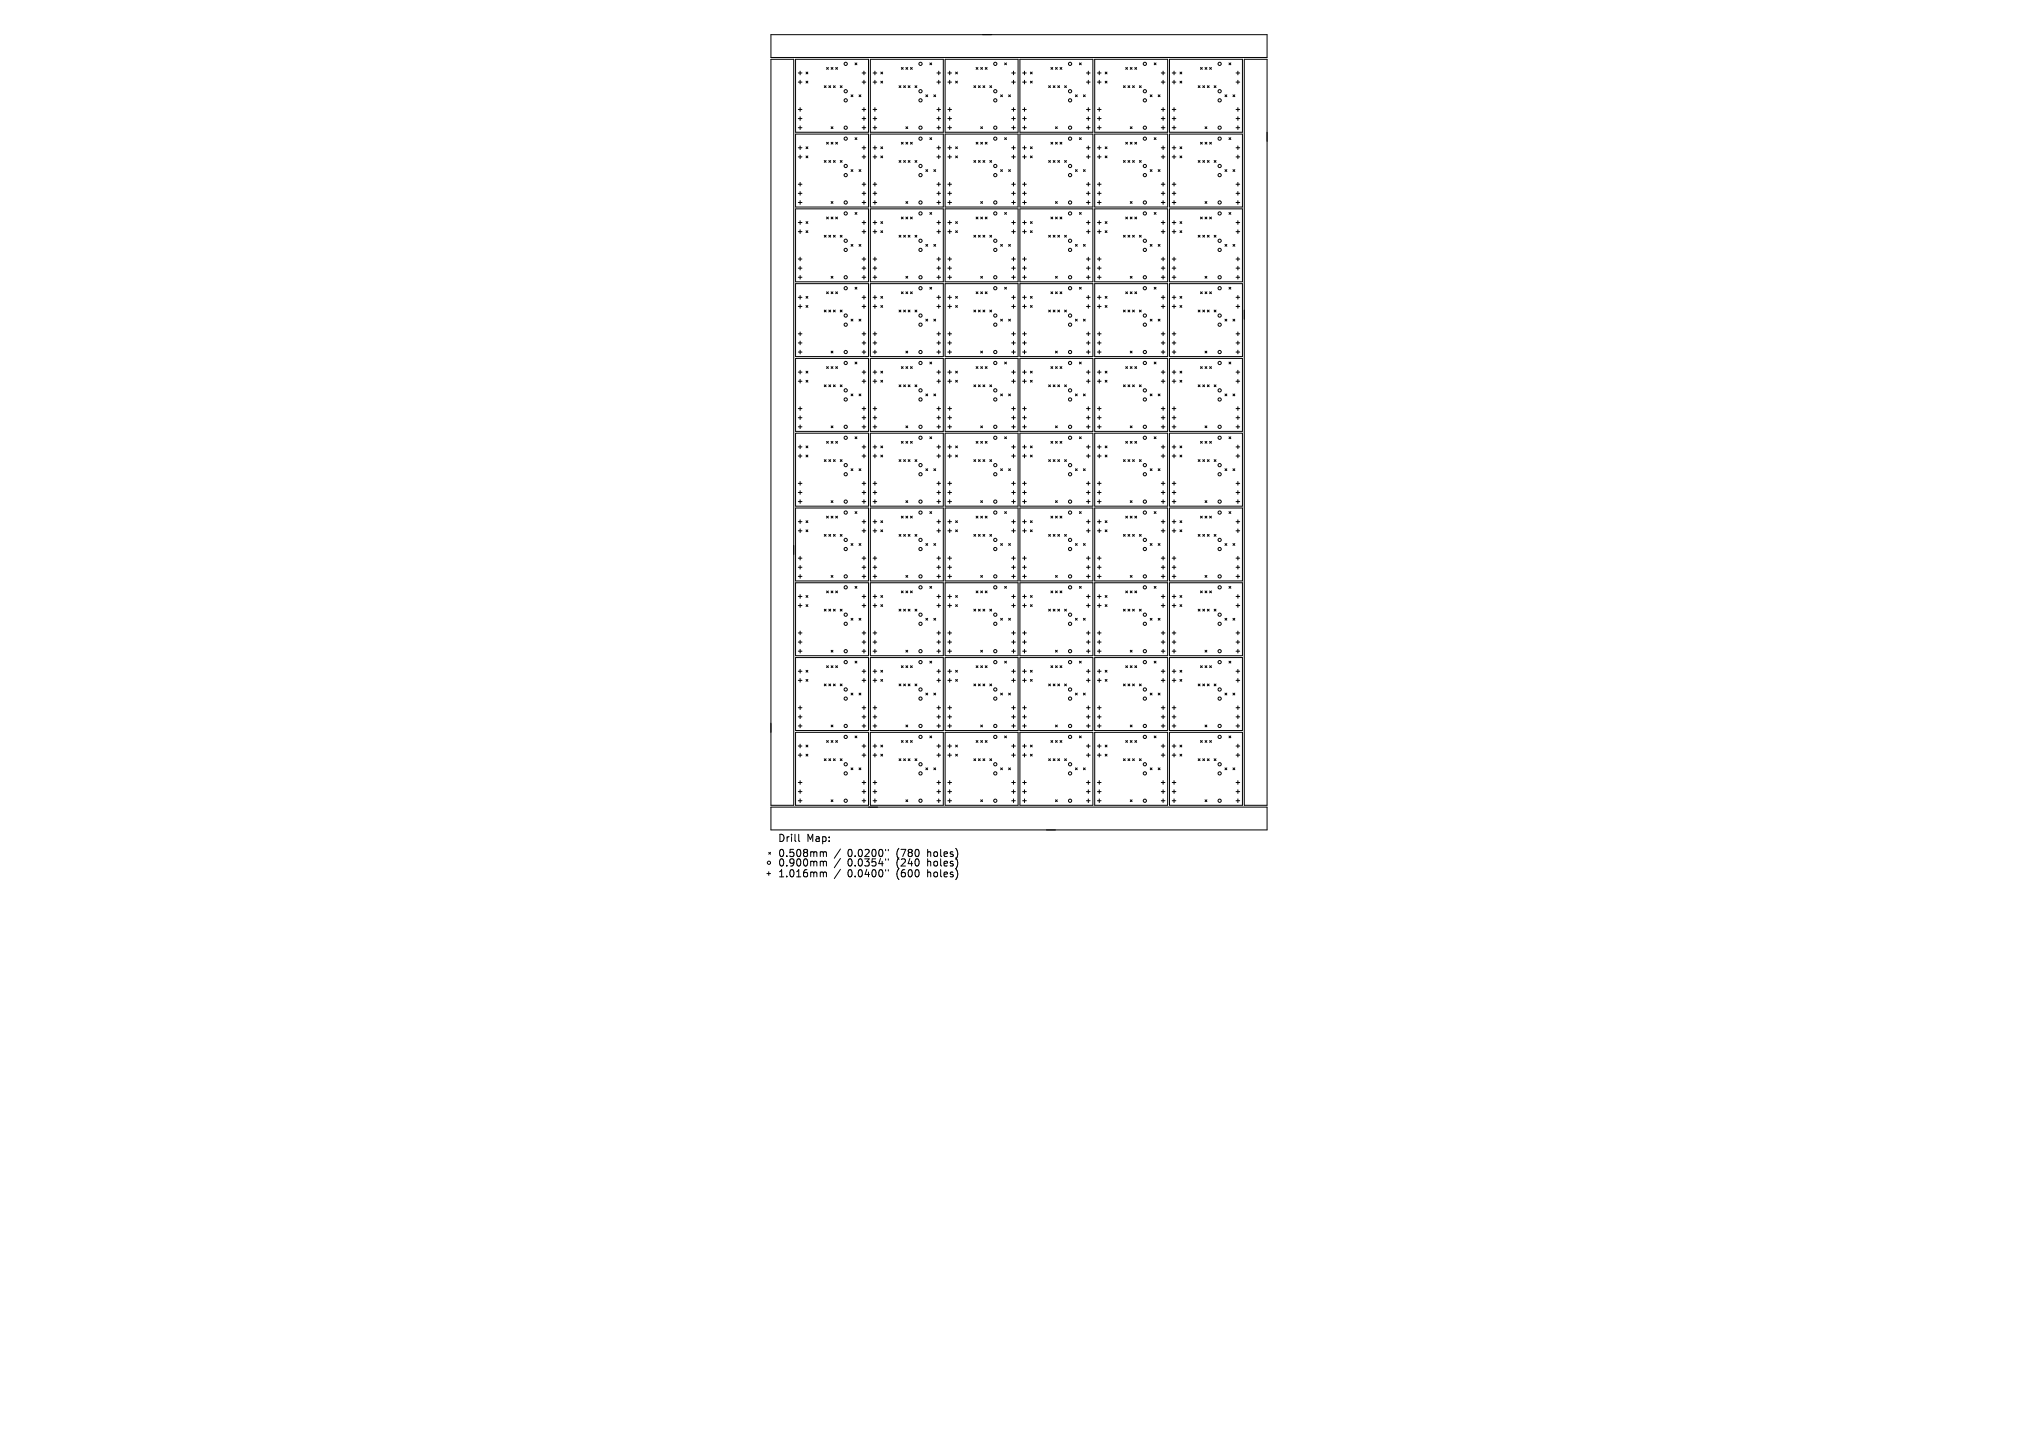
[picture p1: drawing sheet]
<svg xmlns="http://www.w3.org/2000/svg" width="297mm" height="210mm" viewBox="0 0 297 210" stroke-linecap="round" stroke-linejoin="round" font-family="sans-serif">
<defs><g id="words">
<g font-size="1.5">
<text x="113.3" y="122.8">Drill</text>
<text x="113.3" y="125">0.508mm</text>
<text x="117.5" y="122.8">Map:</text>
<text x="123.5" y="125">0.0200&quot;</text>
<text x="130.7" y="125">(780</text>
<text x="135.3" y="125">holes)</text>
<text x="113.3" y="126.4">0.900mm</text>
<text x="113.3" y="128">1.016mm</text>
<text x="123.5" y="126.4">0.0354&quot;</text>
<text x="123.5" y="128">0.0400&quot;</text>
<text x="130.7" y="126.4">(240</text>
<text x="130.7" y="128">(600</text>
<text x="135.3" y="126.4">holes)</text>
<text x="135.3" y="128">holes)</text>
</g>
</g></defs>
<g fill="none" stroke="#000" stroke-width=".15">
<path d="M112.3 5.1h72.4v3.3h-72.4zM112.3 8.6h3.4v108.8h-3.4zM115.9 8.6h10.7v10.7h-10.7zM115.9 19.5h10.7v10.7h-10.7zM116.3 10.6h.6M116.3 12h.6M116.3 16h.6M116.3 17.3h.6M116.3 18.6h.6M116.6 10.4v.5M116.6 11.7v.5M116.6 15.7v.5"/>
<path d="M116.6 17v.5M116.6 18.3v.6M117.5 10.5l.2 .3M117.5 11.8l.2 .3M117.7 10.5l-.2 .3M117.7 11.8l-.2 .3M120.1 12.5l.3 .3M120.4 12.5l-.3 .3M120.5 9.8l.2 .3M120.7 9.8l-.2 .3M120.8 12.5l.3 .3M121.1 12.5l-.3 .3"/>
<path d="M121.1 9.8l.3 .3M121.1 18.5l.3 .2M121.4 9.8l-.3 .3M121.4 18.5l-.3 .2M121.5 12.5l.2 .3M121.7 12.5l-.2 .3M121.8 9.8l.3 .3M122.1 9.8l-.3 .3M122.5 12.5l.2 .3M122.7 12.5l-.2 .3M124 13.8l.3 .3M124.3 13.8l-.3 .3"/>
<path d="M124.6 9.2l.3 .2M124.9 9.2l-.3 .2M125.2 13.8l.3 .3M125.5 13.8l-.3 .3M125.6 10.6h.6M125.6 12h.6M125.6 16h.6M125.6 17.3h.6M125.6 18.6h.6M125.9 10.4v.5M125.9 11.7v.5M125.9 15.7v.5"/>
<path d="M125.9 17v.5M125.9 18.3v.6M126.8 8.6h10.7v10.7h-10.7zM126.8 19.5h10.7v10.7h-10.7zM127.2 10.6h.6M127.2 12h.6M127.2 16h.6M127.2 17.3h.6M127.2 18.6h.6M127.5 10.4v.5M127.5 11.7v.5M127.5 15.7v.5"/>
<path d="M127.5 17v.5M127.5 18.3v.6M128.4 10.5l.2 .3M128.4 11.8l.2 .3M128.6 10.5l-.2 .3M128.6 11.8l-.2 .3M131 12.5l.3 .3M131.3 12.5l-.3 .3M131.4 9.8l.2 .3M131.6 9.8l-.2 .3M131.7 12.5l.3 .3M132 12.5l-.3 .3"/>
<path d="M132 9.8l.3 .3M132 18.5l.3 .2M132.3 9.8l-.3 .3M132.3 18.5l-.3 .2M132.4 12.5l.2 .3M132.6 12.5l-.2 .3M132.7 9.8l.3 .3M133 9.8l-.3 .3M133.3 12.5l.3 .3M133.6 12.5l-.3 .3M134.9 13.8l.3 .3M135.2 13.8l-.3 .3"/>
<path d="M135.5 9.2l.3 .2M135.8 9.2l-.3 .2M136.1 13.8l.3 .3M136.4 13.8l-.3 .3M136.5 10.6h.6M136.5 12h.6M136.5 16h.6M136.5 17.3h.6M136.5 18.6h.6M136.8 10.4v.5M136.8 11.7v.5M136.8 15.7v.5"/>
<path d="M136.8 17v.5M136.8 18.3v.6M137.7 8.6h10.7v10.7h-10.7zM137.7 19.5h10.7v10.7h-10.7zM138.1 10.6h.6M138.1 12h.6M138.1 16h.6M138.1 17.3h.6M138.1 18.6h.6M138.4 10.4v.5M138.4 11.7v.5M138.4 15.7v.5"/>
<path d="M138.4 17v.5M138.4 18.3v.6M139.3 10.5l.2 .3M139.3 11.8l.2 .3M139.5 10.5l-.2 .3M139.5 11.8l-.2 .3M141.9 12.5l.3 .3M142.2 12.5l-.3 .3M142.3 9.8l.2 .3M142.5 9.8l-.2 .3M142.6 12.5l.3 .3M142.9 12.5l-.3 .3"/>
<path d="M142.9 9.8l.3 .3M142.9 18.5l.3 .2M143.2 9.8l-.3 .3M143.2 18.5l-.3 .2M143.3 12.5l.2 .3M143.5 12.5l-.2 .3M143.6 9.8l.2 .3M143.8 9.8l-.2 .3M144.2 12.5l.3 .3M144.5 12.5l-.3 .3M145.8 13.8l.3 .3M146.1 13.8l-.3 .3"/>
<path d="M146.4 9.2l.3 .2M146.7 9.2l-.3 .2M147 13.8l.3 .3M147.3 13.8l-.3 .3M147.4 10.6h.6M147.4 12h.6M147.4 16h.6M147.4 17.3h.6M147.4 18.6h.6M147.7 10.4v.5M147.7 11.7v.5M147.7 15.7v.5"/>
<path d="M147.7 17v.5M147.7 18.3v.6M148.6 8.6h10.7v10.7h-10.7zM148.6 19.5h10.7v10.7h-10.7zM149 10.6h.6M149 12h.6M149 16h.6M149 17.3h.6M149 18.6h.6M149.3 10.4v.5M149.3 11.7v.5M149.3 15.7v.5"/>
<path d="M149.3 17v.5M149.3 18.3v.6M150.2 10.5l.2 .3M150.2 11.8l.2 .3M150.4 10.5l-.2 .3M150.4 11.8l-.2 .3M152.8 12.5l.3 .3M153.1 12.5l-.3 .3M153.2 9.8l.2 .3M153.4 9.8l-.2 .3M153.5 12.5l.3 .3M153.8 12.5l-.3 .3"/>
<path d="M153.8 9.8l.3 .3M153.8 18.5l.3 .2M154.1 9.8l-.3 .3M154.1 18.5l-.3 .2M154.1 12.5l.3 .3M154.4 12.5l-.3 .3M154.5 9.8l.2 .3M154.7 9.8l-.2 .3M155.1 12.5l.3 .3M155.4 12.5l-.3 .3M156.7 13.8l.3 .3M157 13.8l-.3 .3"/>
<path d="M157.3 9.2l.3 .2M157.6 9.2l-.3 .2M157.9 13.8l.3 .3M158.2 13.8l-.3 .3M158.3 10.6h.6M158.3 12h.6M158.3 16h.6M158.3 17.3h.6M158.3 18.6h.6M158.6 10.4v.5M158.6 11.7v.5M158.6 15.7v.5"/>
<path d="M158.6 17v.5M158.6 18.3v.6M159.5 8.6h10.7v10.7h-10.7zM159.5 19.5h10.7v10.7h-10.7zM159.9 10.6h.6M159.9 12h.6M159.9 16h.6M159.9 17.3h.6M159.9 18.6h.6M160.2 10.4v.5M160.2 11.7v.5M160.2 15.7v.5"/>
<path d="M160.2 17v.5M160.2 18.3v.6M161.1 10.5l.2 .3M161.1 11.8l.2 .3M161.3 11.8l-.2 .3M161.3 10.5l-.2 .3M163.7 12.5l.3 .3M164 12.5l-.3 .3M164.1 9.8l.2 .3M164.3 9.8l-.2 .3M164.4 12.5l.2 .3M164.6 12.5l-.2 .3"/>
<path d="M164.7 9.8l.3 .3M164.7 18.5l.3 .2M165 18.5l-.3 .2M165 9.8l-.3 .3M165 12.5l.3 .3M165.3 12.5l-.3 .3M165.4 9.8l.2 .3M165.6 9.8l-.2 .3M166 12.5l.3 .3M166.3 12.5l-.3 .3M167.6 13.8l.3 .3M167.9 13.8l-.3 .3"/>
<path d="M168.2 9.2l.3 .2M168.5 9.2l-.3 .2M168.8 13.8l.3 .3M169.1 13.8l-.3 .3M169.2 10.6h.6M169.2 12h.6M169.2 16h.6M169.2 17.3h.6M169.2 18.6h.6M169.5 10.4v.5M169.5 11.7v.5M169.5 15.7v.5"/>
<path d="M169.5 17v.5M169.5 18.3v.6M170.4 8.6h10.7v10.7h-10.7zM170.4 19.5h10.7v10.7h-10.7zM170.8 10.6h.6M170.8 12h.6M170.8 16h.6M170.8 17.3h.6M170.8 18.6h.6M171.1 10.4v.5M171.1 11.7v.5M171.1 15.7v.5"/>
<path d="M171.1 17v.5M171.1 18.3v.6M172 10.5l.2 .3M172 11.8l.2 .3M172.2 10.5l-.2 .3M172.2 11.8l-.2 .3M174.6 12.5l.3 .3M174.9 12.5l-.3 .3M175 9.8l.2 .3M175.2 9.8l-.2 .3M175.3 12.5l.2 .3M175.5 12.5l-.2 .3"/>
<path d="M175.6 9.8l.3 .3M175.6 18.5l.3 .2M175.9 9.8l-.3 .3M175.9 18.5l-.3 .2M175.9 12.5l.3 .3M176.2 12.5l-.3 .3M176.3 9.8l.2 .3M176.5 9.8l-.2 .3M176.9 12.5l.3 .3M177.2 12.5l-.3 .3M178.5 13.8l.3 .3M178.8 13.8l-.3 .3"/>
<path d="M179.1 9.2l.3 .2M179.4 9.2l-.3 .2M179.7 13.8l.3 .3M180 13.8l-.3 .3M180.1 10.6h.6M180.1 12h.6M180.1 16h.6M180.1 17.3h.6M180.1 18.6h.6M180.4 10.4v.5M180.4 11.7v.5M180.4 15.7v.5"/>
<path d="M180.4 17v.5M180.4 18.3v.6M181.3 8.6h3.4v108.8h-3.4zM115.9 30.4h10.7v10.7h-10.7zM116.3 21.5h.6M116.3 22.9h.6M116.3 26.9h.6M116.3 28.2h.6M116.3 29.5h.6M116.3 32.4h.6M116.3 33.8h.6M116.3 37.7h.6"/>
<path d="M116.3 39.1h.6M116.6 21.3v.5M116.6 22.6v.5M116.6 26.6v.5M116.6 27.9v.5M116.6 29.2v.6M116.6 32.2v.5M116.6 33.5v.5M116.6 37.5v.5M116.6 38.8v.5M117.5 21.4l.2 .3M117.5 22.7l.2 .3"/>
<path d="M117.5 32.3l.2 .3M117.5 33.6l.2 .3M117.7 21.4l-.2 .3M117.7 22.7l-.2 .3M117.7 32.3l-.2 .3M117.7 33.6l-.2 .3M120.1 23.4l.3 .3M120.1 34.3l.3 .3M120.4 23.4l-.3 .3M120.4 34.3l-.3 .3M120.5 20.7l.2 .3M120.5 31.6l.2 .3"/>
<path d="M120.7 20.7l-.2 .3M120.7 31.6l-.2 .3M120.8 23.4l.3 .3M120.8 34.3l.3 .3M121.1 23.4l-.3 .3M121.1 34.3l-.3 .3M121.1 20.7l.3 .3M121.1 29.4l.3 .2M121.1 31.6l.3 .3M121.4 20.7l-.3 .3M121.4 29.4l-.3 .2M121.4 31.6l-.3 .3"/>
<path d="M121.5 23.4l.2 .3M121.5 34.3l.2 .3M121.7 23.4l-.2 .3M121.7 34.3l-.2 .3M121.8 20.7l.3 .3M121.8 31.6l.3 .3M122.1 20.7l-.3 .3M122.1 31.6l-.3 .3M122.5 23.4l.2 .3M122.5 34.3l.2 .3M122.7 23.4l-.2 .3M122.7 34.3l-.2 .3"/>
<path d="M124 24.7l.3 .3M124 35.6l.3 .3M124.3 24.7l-.3 .3M124.3 35.6l-.3 .3M124.6 20.1l.3 .2M124.6 31l.3 .2M124.9 20.1l-.3 .2M124.9 31l-.3 .2M125.2 24.7l.3 .3M125.2 35.6l.3 .3M125.5 24.7l-.3 .3M125.5 35.6l-.3 .3"/>
<path d="M125.6 21.5h.6M125.6 22.9h.6M125.6 26.9h.6M125.6 28.2h.6M125.6 29.5h.6M125.6 32.4h.6M125.6 33.8h.6M125.6 37.7h.6M125.6 39.1h.6M125.9 21.3v.5M125.9 22.6v.5M125.9 26.6v.5"/>
<path d="M125.9 27.9v.5M125.9 29.2v.6M125.9 32.2v.5M125.9 33.5v.5M125.9 37.5v.5M125.9 38.8v.5M126.8 30.4h10.7v10.7h-10.7zM127.2 21.5h.6M127.2 22.9h.6M127.2 26.9h.6M127.2 28.2h.6M127.2 29.5h.6"/>
<path d="M127.2 32.4h.6M127.2 33.8h.6M127.2 37.7h.6M127.2 39.1h.6M127.5 21.3v.5M127.5 22.6v.5M127.5 26.6v.5M127.5 27.9v.5M127.5 29.2v.6M127.5 32.2v.5M127.5 33.5v.5M127.5 37.5v.5"/>
<path d="M127.5 38.8v.5M128.4 21.4l.2 .3M128.4 22.7l.2 .3M128.4 32.3l.2 .3M128.4 33.6l.2 .3M128.6 21.4l-.2 .3M128.6 22.7l-.2 .3M128.6 32.3l-.2 .3M128.6 33.6l-.2 .3M131 23.4l.3 .3M131 34.3l.3 .3M131.3 34.3l-.3 .3"/>
<path d="M131.3 23.4l-.3 .3M131.4 20.7l.2 .3M131.4 31.6l.2 .3M131.6 20.7l-.2 .3M131.6 31.6l-.2 .3M131.7 23.4l.3 .3M131.7 34.3l.3 .3M132 23.4l-.3 .3M132 34.3l-.3 .3M132 20.7l.3 .3M132 29.4l.3 .2M132 31.6l.3 .3"/>
<path d="M132.3 20.7l-.3 .3M132.3 29.4l-.3 .2M132.3 31.6l-.3 .3M132.4 34.3l.2 .3M132.4 23.4l.2 .3M132.6 23.4l-.2 .3M132.6 34.3l-.2 .3M132.7 20.7l.3 .3M132.7 31.6l.3 .3M133 20.7l-.3 .3M133 31.6l-.3 .3M133.3 23.4l.3 .3"/>
<path d="M133.3 34.3l.3 .3M133.6 23.4l-.3 .3M133.6 34.3l-.3 .3M134.9 24.7l.3 .3M134.9 35.6l.3 .3M135.2 24.7l-.3 .3M135.2 35.6l-.3 .3M135.5 20.1l.3 .2M135.5 31l.3 .2M135.8 20.1l-.3 .2M135.8 31l-.3 .2M136.1 24.7l.3 .3"/>
<path d="M136.1 35.6l.3 .3M136.4 24.7l-.3 .3M136.4 35.6l-.3 .3M136.5 21.5h.6M136.5 22.9h.6M136.5 26.9h.6M136.5 28.2h.6M136.5 29.5h.6M136.5 32.4h.6M136.5 33.8h.6M136.5 37.7h.6M136.5 39.1h.6"/>
<path d="M136.8 21.3v.5M136.8 22.6v.5M136.8 26.6v.5M136.8 27.9v.5M136.8 29.2v.6M136.8 32.2v.5M136.8 33.5v.5M136.8 37.5v.5M136.8 38.8v.5M137.7 30.4h10.7v10.7h-10.7zM138.1 21.5h.6M138.1 22.9h.6"/>
<path d="M138.1 26.9h.6M138.1 28.2h.6M138.1 29.5h.6M138.1 32.4h.6M138.1 33.8h.6M138.1 37.7h.6M138.1 39.1h.6M138.4 21.3v.5M138.4 22.6v.5M138.4 26.6v.5M138.4 27.9v.5M138.4 29.2v.6"/>
<path d="M138.4 32.2v.5M138.4 33.5v.5M138.4 37.5v.5M138.4 38.8v.5M139.3 33.6l.2 .3M139.3 21.4l.2 .3M139.3 22.7l.2 .3M139.3 32.3l.2 .3M139.5 21.4l-.2 .3M139.5 32.3l-.2 .3M139.5 33.6l-.2 .3M139.5 22.7l-.2 .3"/>
<path d="M141.9 23.4l.3 .3M141.9 34.3l.3 .3M142.2 23.4l-.3 .3M142.2 34.3l-.3 .3M142.3 20.7l.2 .3M142.3 31.6l.2 .3M142.5 20.7l-.2 .3M142.5 31.6l-.2 .3M142.6 23.4l.3 .3M142.6 34.3l.3 .3M142.9 23.4l-.3 .3M142.9 34.3l-.3 .3"/>
<path d="M142.9 20.7l.3 .3M142.9 29.4l.3 .2M142.9 31.6l.3 .3M143.2 20.7l-.3 .3M143.2 31.6l-.3 .3M143.2 29.4l-.3 .2M143.3 23.4l.2 .3M143.3 34.3l.2 .3M143.5 23.4l-.2 .3M143.5 34.3l-.2 .3M143.6 20.7l.2 .3M143.6 31.6l.2 .3"/>
<path d="M143.8 20.7l-.2 .3M143.8 31.6l-.2 .3M144.2 23.4l.3 .3M144.2 34.3l.3 .3M144.5 23.4l-.3 .3M144.5 34.3l-.3 .3M145.8 24.7l.3 .3M145.8 35.6l.3 .3M146.1 24.7l-.3 .3M146.1 35.6l-.3 .3M146.4 31l.3 .2M146.4 20.1l.3 .2"/>
<path d="M146.7 20.1l-.3 .2M146.7 31l-.3 .2M147 35.6l.3 .3M147 24.7l.3 .3M147.3 24.7l-.3 .3M147.3 35.6l-.3 .3M147.4 21.5h.6M147.4 22.9h.6M147.4 26.9h.6M147.4 28.2h.6M147.4 29.5h.6M147.4 32.4h.6"/>
<path d="M147.4 33.8h.6M147.4 37.7h.6M147.4 39.1h.6M147.7 21.3v.5M147.7 22.6v.5M147.7 26.6v.5M147.7 27.9v.5M147.7 29.2v.6M147.7 32.2v.5M147.7 33.5v.5M147.7 37.5v.5M147.7 38.8v.5"/>
<path d="M148.6 30.4h10.7v10.7h-10.7zM149 21.5h.6M149 22.9h.6M149 26.9h.6M149 28.2h.6M149 29.5h.6M149 32.4h.6M149 33.8h.6M149 37.7h.6M149 39.1h.6M149.3 21.3v.5M149.3 22.6v.5"/>
<path d="M149.3 26.6v.5M149.3 27.9v.5M149.3 29.2v.6M149.3 32.2v.5M149.3 33.5v.5M149.3 37.5v.5M149.3 38.8v.5M150.2 22.7l.2 .3M150.2 32.3l.2 .3M150.2 33.6l.2 .3M150.2 21.4l.2 .3M150.4 21.4l-.2 .3"/>
<path d="M150.4 22.7l-.2 .3M150.4 32.3l-.2 .3M150.4 33.6l-.2 .3M152.8 23.4l.3 .3M152.8 34.3l.3 .3M153.1 34.3l-.3 .3M153.1 23.4l-.3 .3M153.2 20.7l.2 .3M153.2 31.6l.2 .3M153.4 31.6l-.2 .3M153.4 20.7l-.2 .3M153.5 23.4l.3 .3"/>
<path d="M153.5 34.3l.3 .3M153.8 34.3l-.3 .3M153.8 23.4l-.3 .3M153.8 20.7l.3 .3M153.8 29.4l.3 .2M153.8 31.6l.3 .3M154.1 20.7l-.3 .3M154.1 29.4l-.3 .2M154.1 31.6l-.3 .3M154.1 23.4l.3 .3M154.1 34.3l.3 .3M154.4 34.3l-.3 .3"/>
<path d="M154.4 23.4l-.3 .3M154.5 20.7l.2 .3M154.5 31.6l.2 .3M154.7 20.7l-.2 .3M154.7 31.6l-.2 .3M155.1 23.4l.3 .3M155.1 34.3l.3 .3M155.4 23.4l-.3 .3M155.4 34.3l-.3 .3M156.7 24.7l.3 .3M156.7 35.6l.3 .3M157 24.7l-.3 .3"/>
<path d="M157 35.6l-.3 .3M157.3 20.1l.3 .2M157.3 31l.3 .2M157.6 20.1l-.3 .2M157.6 31l-.3 .2M157.9 35.6l.3 .3M157.9 24.7l.3 .3M158.2 24.7l-.3 .3M158.2 35.6l-.3 .3M158.3 21.5h.6M158.3 22.9h.6M158.3 26.9h.6"/>
<path d="M158.3 28.2h.6M158.3 29.5h.6M158.3 32.4h.6M158.3 33.8h.6M158.3 37.7h.6M158.3 39.1h.6M158.6 21.3v.5M158.6 22.6v.5M158.6 26.6v.5M158.6 27.9v.5M158.6 29.2v.6M158.6 32.2v.5"/>
<path d="M158.6 33.5v.5M158.6 37.5v.5M158.6 38.8v.5M159.5 30.4h10.7v10.7h-10.7zM159.9 21.5h.6M159.9 22.9h.6M159.9 26.9h.6M159.9 28.2h.6M159.9 29.5h.6M159.9 32.4h.6M159.9 33.8h.6M159.9 37.7h.6"/>
<path d="M159.9 39.1h.6M160.2 21.3v.5M160.2 22.6v.5M160.2 26.6v.5M160.2 27.9v.5M160.2 29.2v.6M160.2 32.2v.5M160.2 33.5v.5M160.2 37.5v.5M160.2 38.8v.5M161.1 21.4l.2 .3M161.1 22.7l.2 .3"/>
<path d="M161.1 32.3l.2 .3M161.1 33.6l.2 .3M161.3 21.4l-.2 .3M161.3 32.3l-.2 .3M161.3 33.6l-.2 .3M161.3 22.7l-.2 .3M163.7 34.3l.3 .3M163.7 23.4l.3 .3M164 23.4l-.3 .3M164 34.3l-.3 .3M164.1 31.6l.2 .3M164.1 20.7l.2 .3"/>
<path d="M164.3 20.7l-.2 .3M164.3 31.6l-.2 .3M164.4 23.4l.2 .3M164.4 34.3l.2 .3M164.6 23.4l-.2 .3M164.6 34.3l-.2 .3M164.7 31.6l.3 .3M164.7 20.7l.3 .3M164.7 29.4l.3 .2M165 20.7l-.3 .3M165 29.4l-.3 .2M165 31.6l-.3 .3"/>
<path d="M165 23.4l.3 .3M165 34.3l.3 .3M165.3 23.4l-.3 .3M165.3 34.3l-.3 .3M165.4 20.7l.2 .3M165.4 31.6l.2 .3M165.6 20.7l-.2 .3M165.6 31.6l-.2 .3M166 34.3l.3 .3M166 23.4l.3 .3M166.3 23.4l-.3 .3M166.3 34.3l-.3 .3"/>
<path d="M167.6 24.7l.3 .3M167.6 35.6l.3 .3M167.9 24.7l-.3 .3M167.9 35.6l-.3 .3M168.2 20.1l.3 .2M168.2 31l.3 .2M168.5 20.1l-.3 .2M168.5 31l-.3 .2M168.8 35.6l.3 .3M168.8 24.7l.3 .3M169.1 24.7l-.3 .3M169.1 35.6l-.3 .3"/>
<path d="M169.2 21.5h.6M169.2 22.9h.6M169.2 26.9h.6M169.2 28.2h.6M169.2 29.5h.6M169.2 32.4h.6M169.2 33.8h.6M169.2 37.7h.6M169.2 39.1h.6M169.5 21.3v.5M169.5 22.6v.5M169.5 26.6v.5"/>
<path d="M169.5 27.9v.5M169.5 29.2v.6M169.5 32.2v.5M169.5 33.5v.5M169.5 37.5v.5M169.5 38.8v.5M170.4 30.4h10.7v10.7h-10.7zM170.8 21.5h.6M170.8 22.9h.6M170.8 26.9h.6M170.8 28.2h.6M170.8 29.5h.6"/>
<path d="M170.8 32.4h.6M170.8 33.8h.6M170.8 37.7h.6M170.8 39.1h.6M171.1 21.3v.5M171.1 22.6v.5M171.1 26.6v.5M171.1 27.9v.5M171.1 29.2v.6M171.1 32.2v.5M171.1 33.5v.5M171.1 37.5v.5"/>
<path d="M171.1 38.8v.5M172 21.4l.2 .3M172 22.7l.2 .3M172 32.3l.2 .3M172 33.6l.2 .3M172.2 22.7l-.2 .3M172.2 32.3l-.2 .3M172.2 33.6l-.2 .3M172.2 21.4l-.2 .3M174.6 23.4l.3 .3M174.6 34.3l.3 .3M174.9 34.3l-.3 .3"/>
<path d="M174.9 23.4l-.3 .3M175 20.7l.2 .3M175 31.6l.2 .3M175.2 31.6l-.2 .3M175.2 20.7l-.2 .3M175.3 34.3l.2 .3M175.3 23.4l.2 .3M175.5 34.3l-.2 .3M175.5 23.4l-.2 .3M175.6 20.7l.3 .3M175.6 29.4l.3 .2M175.6 31.6l.3 .3"/>
<path d="M175.9 29.4l-.3 .2M175.9 31.6l-.3 .3M175.9 20.7l-.3 .3M175.9 34.3l.3 .3M175.9 23.4l.3 .3M176.2 34.3l-.3 .3M176.2 23.4l-.3 .3M176.3 31.6l.2 .3M176.3 20.7l.2 .3M176.5 31.6l-.2 .3M176.5 20.7l-.2 .3M176.9 23.4l.3 .3"/>
<path d="M176.9 34.3l.3 .3M177.2 23.4l-.3 .3M177.2 34.3l-.3 .3M178.5 35.6l.3 .3M178.5 24.7l.3 .3M178.8 24.7l-.3 .3M178.8 35.6l-.3 .3M179.1 20.1l.3 .2M179.1 31l.3 .2M179.4 20.1l-.3 .2M179.4 31l-.3 .2M179.7 35.6l.3 .3"/>
<path d="M179.7 24.7l.3 .3M180 24.7l-.3 .3M180 35.6l-.3 .3M180.1 21.5h.6M180.1 22.9h.6M180.1 26.9h.6M180.1 28.2h.6M180.1 29.5h.6M180.1 32.4h.6M180.1 33.8h.6M180.1 37.7h.6M180.1 39.1h.6"/>
<path d="M180.4 21.3v.5M180.4 22.6v.5M180.4 26.6v.5M180.4 27.9v.5M180.4 29.2v.6M180.4 32.2v.5M180.4 33.5v.5M180.4 37.5v.5M180.4 38.8v.5M115.9 41.3h10.7v10.7h-10.7zM115.9 52.2h10.7v10.7h-10.7zM116.3 40.4h.6"/>
<path d="M116.3 43.3h.6M116.3 44.7h.6M116.3 48.6h.6M116.3 50h.6M116.3 51.3h.6M116.3 54.2h.6M116.3 55.6h.6M116.3 59.5h.6M116.6 40.1v.6M116.6 43.1v.5M116.6 44.4v.5M116.6 48.4v.5"/>
<path d="M116.6 49.7v.5M116.6 51v.6M116.6 54v.5M116.6 55.3v.5M116.6 59.3v.5M117.5 43.2l.2 .3M117.5 44.5l.2 .3M117.5 54.1l.2 .3M117.5 55.4l.2 .3M117.7 43.2l-.2 .3M117.7 44.5l-.2 .3M117.7 54.1l-.2 .3"/>
<path d="M117.7 55.4l-.2 .3M120.1 45.2l.3 .3M120.1 56.1l.3 .3M120.4 45.2l-.3 .3M120.4 56.1l-.3 .3M120.5 42.5l.2 .3M120.5 53.4l.2 .3M120.7 42.5l-.2 .3M120.7 53.4l-.2 .3M120.8 45.2l.3 .3M120.8 56.1l.3 .3M121.1 45.2l-.3 .3"/>
<path d="M121.1 56.1l-.3 .3M121.1 40.3l.3 .2M121.1 42.5l.3 .3M121.1 51.2l.3 .2M121.1 53.4l.3 .3M121.4 40.3l-.3 .2M121.4 42.5l-.3 .3M121.4 51.2l-.3 .2M121.4 53.4l-.3 .3M121.5 45.2l.2 .3M121.5 56.1l.2 .3M121.7 45.2l-.2 .3"/>
<path d="M121.7 56.1l-.2 .3M121.8 42.5l.3 .3M121.8 53.4l.3 .3M122.1 42.5l-.3 .3M122.1 53.4l-.3 .3M122.5 45.2l.2 .3M122.5 56.1l.2 .3M122.7 45.2l-.2 .3M122.7 56.1l-.2 .3M124 46.5l.3 .3M124 57.4l.3 .3M124.3 46.5l-.3 .3"/>
<path d="M124.3 57.4l-.3 .3M124.6 41.9l.3 .2M124.6 52.8l.3 .2M124.9 41.9l-.3 .2M124.9 52.8l-.3 .2M125.2 46.5l.3 .3M125.2 57.4l.3 .3M125.5 46.5l-.3 .3M125.5 57.4l-.3 .3M125.6 40.4h.6M125.6 43.3h.6M125.6 44.7h.6"/>
<path d="M125.6 48.6h.6M125.6 50h.6M125.6 51.3h.6M125.6 54.2h.6M125.6 55.6h.6M125.6 59.5h.6M125.9 40.1v.6M125.9 43.1v.5M125.9 44.4v.5M125.9 48.4v.5M125.9 49.7v.5M125.9 51v.6"/>
<path d="M125.9 54v.5M125.9 55.3v.5M125.9 59.3v.5M126.8 41.3h10.7v10.7h-10.7zM126.8 52.2h10.7v10.7h-10.7zM127.2 40.4h.6M127.2 43.3h.6M127.2 44.7h.6M127.2 48.6h.6M127.2 50h.6M127.2 51.3h.6M127.2 54.2h.6"/>
<path d="M127.2 55.6h.6M127.2 59.5h.6M127.5 40.1v.6M127.5 43.1v.5M127.5 44.4v.5M127.5 48.4v.5M127.5 49.7v.5M127.5 51v.6M127.5 54v.5M127.5 55.3v.5M127.5 59.3v.5M128.4 55.4l.2 .3"/>
<path d="M128.4 43.2l.2 .3M128.4 44.5l.2 .3M128.4 54.1l.2 .3M128.6 43.2l-.2 .3M128.6 44.5l-.2 .3M128.6 54.1l-.2 .3M128.6 55.4l-.2 .3M131 45.2l.3 .3M131 56.1l.3 .3M131.3 56.1l-.3 .3M131.3 45.2l-.3 .3M131.4 42.5l.2 .3"/>
<path d="M131.4 53.4l.2 .3M131.6 42.5l-.2 .3M131.6 53.4l-.2 .3M131.7 45.2l.3 .3M131.7 56.1l.3 .3M132 45.2l-.3 .3M132 56.1l-.3 .3M132 40.3l.3 .2M132 42.5l.3 .3M132 51.2l.3 .2M132 53.4l.3 .3M132.3 40.3l-.3 .2"/>
<path d="M132.3 42.5l-.3 .3M132.3 51.2l-.3 .2M132.3 53.4l-.3 .3M132.4 45.2l.2 .3M132.4 56.1l.2 .3M132.6 45.2l-.2 .3M132.6 56.1l-.2 .3M132.7 42.5l.3 .3M132.7 53.4l.3 .3M133 42.5l-.3 .3M133 53.4l-.3 .3M133.3 45.2l.3 .3"/>
<path d="M133.3 56.1l.3 .3M133.6 45.2l-.3 .3M133.6 56.1l-.3 .3M134.9 46.5l.3 .3M134.9 57.4l.3 .3M135.2 46.5l-.3 .3M135.2 57.4l-.3 .3M135.5 41.9l.3 .2M135.5 52.8l.3 .2M135.8 41.9l-.3 .2M135.8 52.8l-.3 .2M136.1 46.5l.3 .3"/>
<path d="M136.1 57.4l.3 .3M136.4 46.5l-.3 .3M136.4 57.4l-.3 .3M136.5 40.4h.6M136.5 43.3h.6M136.5 44.7h.6M136.5 48.6h.6M136.5 50h.6M136.5 51.3h.6M136.5 54.2h.6M136.5 55.6h.6M136.5 59.5h.6"/>
<path d="M136.8 40.1v.6M136.8 43.1v.5M136.8 44.4v.5M136.8 48.4v.5M136.8 49.7v.5M136.8 51v.6M136.8 54v.5M136.8 55.3v.5M136.8 59.3v.5M137.7 41.3h10.7v10.7h-10.7zM137.7 52.2h10.7v10.7h-10.7zM138.1 40.4h.6"/>
<path d="M138.1 43.3h.6M138.1 44.7h.6M138.1 48.6h.6M138.1 50h.6M138.1 51.3h.6M138.1 54.2h.6M138.1 55.6h.6M138.1 59.5h.6M138.4 40.1v.6M138.4 43.1v.5M138.4 44.4v.5M138.4 48.4v.5"/>
<path d="M138.4 49.7v.5M138.4 51v.6M138.4 54v.5M138.4 55.3v.5M138.4 59.3v.5M139.3 43.2l.2 .3M139.3 44.5l.2 .3M139.3 54.1l.2 .3M139.3 55.4l.2 .3M139.5 43.2l-.2 .3M139.5 54.1l-.2 .3M139.5 55.4l-.2 .3"/>
<path d="M139.5 44.5l-.2 .3M141.9 45.2l.3 .3M141.9 56.1l.3 .3M142.2 45.2l-.3 .3M142.2 56.1l-.3 .3M142.3 53.4l.2 .3M142.3 42.5l.2 .3M142.5 42.5l-.2 .3M142.5 53.4l-.2 .3M142.6 45.2l.3 .3M142.6 56.1l.3 .3M142.9 45.2l-.3 .3"/>
<path d="M142.9 56.1l-.3 .3M142.9 40.3l.3 .2M142.9 42.5l.3 .3M142.9 51.2l.3 .2M142.9 53.4l.3 .3M143.2 40.3l-.3 .2M143.2 42.5l-.3 .3M143.2 53.4l-.3 .3M143.2 51.2l-.3 .2M143.3 45.2l.2 .3M143.3 56.1l.2 .3M143.5 45.2l-.2 .3"/>
<path d="M143.5 56.1l-.2 .3M143.6 42.5l.2 .3M143.6 53.4l.2 .3M143.8 42.5l-.2 .3M143.8 53.4l-.2 .3M144.2 56.1l.3 .3M144.2 45.2l.3 .3M144.5 45.2l-.3 .3M144.5 56.1l-.3 .3M145.8 46.5l.3 .3M145.8 57.4l.3 .3M146.1 46.5l-.3 .3"/>
<path d="M146.1 57.4l-.3 .3M146.4 41.9l.3 .2M146.4 52.8l.3 .2M146.7 41.9l-.3 .2M146.7 52.8l-.3 .2M147 57.4l.3 .3M147 46.5l.3 .3M147.3 46.5l-.3 .3M147.3 57.4l-.3 .3M147.4 40.4h.6M147.4 43.3h.6M147.4 44.7h.6"/>
<path d="M147.4 48.6h.6M147.4 50h.6M147.4 51.3h.6M147.4 54.2h.6M147.4 55.6h.6M147.4 59.5h.6M147.7 40.1v.6M147.7 43.1v.5M147.7 44.4v.5M147.7 48.4v.5M147.7 49.7v.5M147.7 51v.6"/>
<path d="M147.7 54v.5M147.7 55.3v.5M147.7 59.3v.5M148.6 41.3h10.7v10.7h-10.7zM148.6 52.2h10.7v10.7h-10.7zM149 40.4h.6M149 43.3h.6M149 44.7h.6M149 48.6h.6M149 50h.6M149 51.3h.6M149 54.2h.6"/>
<path d="M149 55.6h.6M149 59.5h.6M149.3 40.1v.6M149.3 43.1v.5M149.3 44.4v.5M149.3 48.4v.5M149.3 49.7v.5M149.3 51v.6M149.3 54v.5M149.3 55.3v.5M149.3 59.3v.5M150.2 43.2l.2 .3"/>
<path d="M150.2 44.5l.2 .3M150.2 54.1l.2 .3M150.2 55.4l.2 .3M150.4 43.2l-.2 .3M150.4 44.5l-.2 .3M150.4 54.1l-.2 .3M150.4 55.4l-.2 .3M152.8 45.2l.3 .3M152.8 56.1l.3 .3M153.1 56.1l-.3 .3M153.1 45.2l-.3 .3M153.2 42.5l.2 .3"/>
<path d="M153.2 53.4l.2 .3M153.4 53.4l-.2 .3M153.4 42.5l-.2 .3M153.5 56.1l.3 .3M153.5 45.2l.3 .3M153.8 56.1l-.3 .3M153.8 45.2l-.3 .3M153.8 51.2l.3 .2M153.8 53.4l.3 .3M153.8 40.3l.3 .2M153.8 42.5l.3 .3M154.1 42.5l-.3 .3"/>
<path d="M154.1 51.2l-.3 .2M154.1 53.4l-.3 .3M154.1 40.3l-.3 .2M154.1 45.2l.3 .3M154.1 56.1l.3 .3M154.4 45.2l-.3 .3M154.4 56.1l-.3 .3M154.5 53.4l.2 .3M154.5 42.5l.2 .3M154.7 42.5l-.2 .3M154.7 53.4l-.2 .3M155.1 45.2l.3 .3"/>
<path d="M155.1 56.1l.3 .3M155.4 45.2l-.3 .3M155.4 56.1l-.3 .3M156.7 57.4l.3 .3M156.7 46.5l.3 .3M157 46.5l-.3 .3M157 57.4l-.3 .3M157.3 41.9l.3 .2M157.3 52.8l.3 .2M157.6 41.9l-.3 .2M157.6 52.8l-.3 .2M157.9 46.5l.3 .3"/>
<path d="M157.9 57.4l.3 .3M158.2 46.5l-.3 .3M158.2 57.4l-.3 .3M158.3 40.4h.6M158.3 43.3h.6M158.3 44.7h.6M158.3 48.6h.6M158.3 50h.6M158.3 51.3h.6M158.3 54.2h.6M158.3 55.6h.6M158.3 59.5h.6"/>
<path d="M158.6 40.1v.6M158.6 43.1v.5M158.6 44.4v.5M158.6 48.4v.5M158.6 49.7v.5M158.6 51v.6M158.6 54v.5M158.6 55.3v.5M158.6 59.3v.5M159.5 41.3h10.7v10.7h-10.7zM159.5 52.2h10.7v10.7h-10.7zM159.9 40.4h.6"/>
<path d="M159.9 43.3h.6M159.9 44.7h.6M159.9 48.6h.6M159.9 50h.6M159.9 51.3h.6M159.9 54.2h.6M159.9 55.6h.6M159.9 59.5h.6M160.2 40.1v.6M160.2 43.1v.5M160.2 44.4v.5M160.2 48.4v.5"/>
<path d="M160.2 49.7v.5M160.2 51v.6M160.2 54v.5M160.2 55.3v.5M160.2 59.3v.5M161.1 43.2l.2 .3M161.1 44.5l.2 .3M161.1 54.1l.2 .3M161.1 55.4l.2 .3M161.3 43.2l-.2 .3M161.3 54.1l-.2 .3M161.3 55.4l-.2 .3"/>
<path d="M161.3 44.5l-.2 .3M163.7 45.2l.3 .3M163.7 56.1l.3 .3M164 45.2l-.3 .3M164 56.1l-.3 .3M164.1 42.5l.2 .3M164.1 53.4l.2 .3M164.3 42.5l-.2 .3M164.3 53.4l-.2 .3M164.4 45.2l.2 .3M164.4 56.1l.2 .3M164.6 45.2l-.2 .3"/>
<path d="M164.6 56.1l-.2 .3M164.7 40.3l.3 .2M164.7 42.5l.3 .3M164.7 51.2l.3 .2M164.7 53.4l.3 .3M165 40.3l-.3 .2M165 42.5l-.3 .3M165 53.4l-.3 .3M165 51.2l-.3 .2M165 45.2l.3 .3M165 56.1l.3 .3M165.3 45.2l-.3 .3"/>
<path d="M165.3 56.1l-.3 .3M165.4 42.5l.2 .3M165.4 53.4l.2 .3M165.6 42.5l-.2 .3M165.6 53.4l-.2 .3M166 45.2l.3 .3M166 56.1l.3 .3M166.3 45.2l-.3 .3M166.3 56.1l-.3 .3M167.6 46.5l.3 .3M167.6 57.4l.3 .3M167.9 57.4l-.3 .3"/>
<path d="M167.9 46.5l-.3 .3M168.2 41.9l.3 .2M168.2 52.8l.3 .2M168.5 41.9l-.3 .2M168.5 52.8l-.3 .2M168.8 46.5l.3 .3M168.8 57.4l.3 .3M169.1 46.5l-.3 .3M169.1 57.4l-.3 .3M169.2 40.4h.6M169.2 43.3h.6M169.2 44.7h.6"/>
<path d="M169.2 48.6h.6M169.2 50h.6M169.2 51.3h.6M169.2 54.2h.6M169.2 55.6h.6M169.2 59.5h.6M169.5 40.1v.6M169.5 43.1v.5M169.5 44.4v.5M169.5 48.4v.5M169.5 49.7v.5M169.5 51v.6"/>
<path d="M169.5 54v.5M169.5 55.3v.5M169.5 59.3v.5M170.4 41.3h10.7v10.7h-10.7zM170.4 52.2h10.7v10.7h-10.7zM170.8 40.4h.6M170.8 43.3h.6M170.8 44.7h.6M170.8 48.6h.6M170.8 50h.6M170.8 51.3h.6M170.8 54.2h.6"/>
<path d="M170.8 55.6h.6M170.8 59.5h.6M171.1 40.1v.6M171.1 43.1v.5M171.1 44.4v.5M171.1 48.4v.5M171.1 49.7v.5M171.1 51v.6M171.1 54v.5M171.1 55.3v.5M171.1 59.3v.5M172 55.4l.2 .3"/>
<path d="M172 43.2l.2 .3M172 44.5l.2 .3M172 54.1l.2 .3M172.2 44.5l-.2 .3M172.2 54.1l-.2 .3M172.2 55.4l-.2 .3M172.2 43.2l-.2 .3M174.6 45.2l.3 .3M174.6 56.1l.3 .3M174.9 56.1l-.3 .3M174.9 45.2l-.3 .3M175 42.5l.2 .3"/>
<path d="M175 53.4l.2 .3M175.2 53.4l-.2 .3M175.2 42.5l-.2 .3M175.3 45.2l.2 .3M175.3 56.1l.2 .3M175.5 56.1l-.2 .3M175.5 45.2l-.2 .3M175.6 40.3l.3 .2M175.6 42.5l.3 .3M175.6 51.2l.3 .2M175.6 53.4l.3 .3M175.9 51.2l-.3 .2"/>
<path d="M175.9 53.4l-.3 .3M175.9 40.3l-.3 .2M175.9 42.5l-.3 .3M175.9 45.2l.3 .3M175.9 56.1l.3 .3M176.2 56.1l-.3 .3M176.2 45.2l-.3 .3M176.3 42.5l.2 .3M176.3 53.4l.2 .3M176.5 42.5l-.2 .3M176.5 53.4l-.2 .3M176.9 45.2l.3 .3"/>
<path d="M176.9 56.1l.3 .3M177.2 45.2l-.3 .3M177.2 56.1l-.3 .3M178.5 46.5l.3 .3M178.5 57.4l.3 .3M178.8 46.5l-.3 .3M178.8 57.4l-.3 .3M179.1 52.8l.3 .2M179.1 41.9l.3 .2M179.4 41.9l-.3 .2M179.4 52.8l-.3 .2M179.7 57.4l.3 .3"/>
<path d="M179.7 46.5l.3 .3M180 46.5l-.3 .3M180 57.4l-.3 .3M180.1 40.4h.6M180.1 43.3h.6M180.1 44.7h.6M180.1 48.6h.6M180.1 50h.6M180.1 51.3h.6M180.1 54.2h.6M180.1 55.6h.6M180.1 59.5h.6"/>
<path d="M180.4 40.1v.6M180.4 43.1v.5M180.4 44.4v.5M180.4 48.4v.5M180.4 49.7v.5M180.4 51v.6M180.4 54v.5M180.4 55.3v.5M180.4 59.3v.5M115.9 63.1h10.7v10.7h-10.7zM115.9 74h10.7v10.7h-10.7zM116.3 60.9h.6"/>
<path d="M116.3 62.2h.6M116.3 65.1h.6M116.3 66.5h.6M116.3 70.4h.6M116.3 71.8h.6M116.3 73.1h.6M116.3 76h.6M116.3 77.4h.6M116.6 60.6v.5M116.6 61.9v.6M116.6 64.9v.5M116.6 66.2v.5"/>
<path d="M116.6 70.2v.5M116.6 71.5v.5M116.6 72.8v.6M116.6 75.8v.5M116.6 77.1v.5M117.5 65l.2 .3M117.5 66.3l.2 .3M117.5 75.9l.2 .3M117.5 77.2l.2 .3M117.7 65l-.2 .3M117.7 66.3l-.2 .3M117.7 75.9l-.2 .3"/>
<path d="M117.7 77.2l-.2 .3M120.1 67l.3 .3M120.1 77.9l.3 .3M120.4 67l-.3 .3M120.4 77.9l-.3 .3M120.5 64.3l.2 .3M120.5 75.2l.2 .3M120.7 64.3l-.2 .3M120.7 75.2l-.2 .3M120.8 67l.3 .3M120.8 77.9l.3 .3M121.1 67l-.3 .3"/>
<path d="M121.1 77.9l-.3 .3M121.1 62.1l.3 .2M121.1 64.3l.3 .3M121.1 73l.3 .2M121.1 75.2l.3 .3M121.4 62.1l-.3 .2M121.4 64.3l-.3 .3M121.4 73l-.3 .2M121.4 75.2l-.3 .3M121.5 67l.2 .3M121.5 77.9l.2 .3M121.7 67l-.2 .3"/>
<path d="M121.7 77.9l-.2 .3M121.8 64.3l.3 .3M121.8 75.2l.3 .3M122.1 64.3l-.3 .3M122.1 75.2l-.3 .3M122.5 67l.2 .3M122.5 77.9l.2 .3M122.7 67l-.2 .3M122.7 77.9l-.2 .3M124 68.3l.3 .3M124 79.2l.3 .3M124.3 68.3l-.3 .3"/>
<path d="M124.3 79.2l-.3 .3M124.6 63.7l.3 .2M124.6 74.6l.3 .2M124.9 63.7l-.3 .2M124.9 74.6l-.3 .2M125.2 68.3l.3 .3M125.2 79.2l.3 .3M125.5 68.3l-.3 .3M125.5 79.2l-.3 .3M125.6 60.9h.6M125.6 62.2h.6M125.6 65.1h.6"/>
<path d="M125.6 66.5h.6M125.6 70.4h.6M125.6 71.8h.6M125.6 73.1h.6M125.6 76h.6M125.6 77.4h.6M125.9 60.6v.5M125.9 61.9v.6M125.9 64.9v.5M125.9 66.2v.5M125.9 70.2v.5M125.9 71.5v.5"/>
<path d="M125.9 72.8v.6M125.9 75.8v.5M125.9 77.1v.5M126.8 63.1h10.7v10.7h-10.7zM126.8 74h10.7v10.7h-10.7zM127.2 60.9h.6M127.2 62.2h.6M127.2 65.1h.6M127.2 66.5h.6M127.2 70.4h.6M127.2 71.8h.6M127.2 73.1h.6"/>
<path d="M127.2 76h.6M127.2 77.4h.6M127.5 60.6v.5M127.5 61.9v.6M127.5 64.9v.5M127.5 66.2v.5M127.5 70.2v.5M127.5 71.5v.5M127.5 72.8v.6M127.5 75.8v.5M127.5 77.1v.5M128.4 65l.2 .3"/>
<path d="M128.4 66.3l.2 .3M128.4 75.9l.2 .3M128.4 77.2l.2 .3M128.6 65l-.2 .3M128.6 66.3l-.2 .3M128.6 75.9l-.2 .3M128.6 77.2l-.2 .3M131 77.9l.3 .3M131 67l.3 .3M131.3 77.9l-.3 .3M131.3 67l-.3 .3M131.4 64.3l.2 .3"/>
<path d="M131.4 75.2l.2 .3M131.6 64.3l-.2 .3M131.6 75.2l-.2 .3M131.7 67l.3 .3M131.7 77.9l.3 .3M132 67l-.3 .3M132 77.9l-.3 .3M132 75.2l.3 .3M132 62.1l.3 .2M132 64.3l.3 .3M132 73l.3 .2M132.3 62.1l-.3 .2"/>
<path d="M132.3 64.3l-.3 .3M132.3 73l-.3 .2M132.3 75.2l-.3 .3M132.4 67l.2 .3M132.4 77.9l.2 .3M132.6 67l-.2 .3M132.6 77.9l-.2 .3M132.7 64.3l.3 .3M132.7 75.2l.3 .3M133 64.3l-.3 .3M133 75.2l-.3 .3M133.3 77.9l.3 .3"/>
<path d="M133.3 67l.3 .3M133.6 67l-.3 .3M133.6 77.9l-.3 .3M134.9 68.3l.3 .3M134.9 79.2l.3 .3M135.2 68.3l-.3 .3M135.2 79.2l-.3 .3M135.5 63.7l.3 .2M135.5 74.6l.3 .2M135.8 63.7l-.3 .2M135.8 74.6l-.3 .2M136.1 68.3l.3 .3"/>
<path d="M136.1 79.2l.3 .3M136.4 68.3l-.3 .3M136.4 79.2l-.3 .3M136.5 60.9h.6M136.5 62.2h.6M136.5 65.1h.6M136.5 66.5h.6M136.5 70.4h.6M136.5 71.8h.6M136.5 73.1h.6M136.5 76h.6M136.5 77.4h.6"/>
<path d="M136.8 60.6v.5M136.8 61.9v.6M136.8 64.9v.5M136.8 66.2v.5M136.8 70.2v.5M136.8 71.5v.5M136.8 72.8v.6M136.8 75.8v.5M136.8 77.1v.5M137.7 63.1h10.7v10.7h-10.7zM137.7 74h10.7v10.7h-10.7zM138.1 60.9h.6"/>
<path d="M138.1 62.2h.6M138.1 65.1h.6M138.1 66.5h.6M138.1 70.4h.6M138.1 71.8h.6M138.1 73.1h.6M138.1 76h.6M138.1 77.4h.6M138.4 60.6v.5M138.4 61.9v.6M138.4 64.9v.5M138.4 66.2v.5"/>
<path d="M138.4 70.2v.5M138.4 71.5v.5M138.4 72.8v.6M138.4 75.8v.5M138.4 77.1v.5M139.3 65l.2 .3M139.3 66.3l.2 .3M139.3 75.9l.2 .3M139.3 77.2l.2 .3M139.5 65l-.2 .3M139.5 75.9l-.2 .3M139.5 77.2l-.2 .3"/>
<path d="M139.5 66.3l-.2 .3M141.9 67l.3 .3M141.9 77.9l.3 .3M142.2 67l-.3 .3M142.2 77.9l-.3 .3M142.3 64.3l.2 .3M142.3 75.2l.2 .3M142.5 64.3l-.2 .3M142.5 75.2l-.2 .3M142.6 67l.3 .3M142.6 77.9l.3 .3M142.9 67l-.3 .3"/>
<path d="M142.9 77.9l-.3 .3M142.9 62.1l.3 .2M142.9 64.3l.3 .3M142.9 73l.3 .2M142.9 75.2l.3 .3M143.2 62.1l-.3 .2M143.2 64.3l-.3 .3M143.2 73l-.3 .2M143.2 75.2l-.3 .3M143.3 77.9l.2 .3M143.3 67l.2 .3M143.5 67l-.2 .3"/>
<path d="M143.5 77.9l-.2 .3M143.6 64.3l.2 .3M143.6 75.2l.2 .3M143.8 64.3l-.2 .3M143.8 75.2l-.2 .3M144.2 67l.3 .3M144.2 77.9l.3 .3M144.5 67l-.3 .3M144.5 77.9l-.3 .3M145.8 79.2l.3 .3M145.8 68.3l.3 .3M146.1 79.2l-.3 .3"/>
<path d="M146.1 68.3l-.3 .3M146.4 63.7l.3 .2M146.4 74.6l.3 .2M146.7 63.7l-.3 .2M146.7 74.6l-.3 .2M147 68.3l.3 .3M147 79.2l.3 .3M147.3 68.3l-.3 .3M147.3 79.2l-.3 .3M147.4 60.9h.6M147.4 62.2h.6M147.4 65.1h.6"/>
<path d="M147.4 66.5h.6M147.4 70.4h.6M147.4 71.8h.6M147.4 73.1h.6M147.4 76h.6M147.4 77.4h.6M147.7 60.6v.5M147.7 61.9v.6M147.7 64.9v.5M147.7 66.2v.5M147.7 70.2v.5M147.7 71.5v.5"/>
<path d="M147.7 72.8v.6M147.7 75.8v.5M147.7 77.1v.5M148.6 63.1h10.7v10.7h-10.7zM148.6 74h10.7v10.7h-10.7zM149 60.9h.6M149 62.2h.6M149 65.1h.6M149 66.5h.6M149 70.4h.6M149 71.8h.6M149 73.1h.6"/>
<path d="M149 76h.6M149 77.4h.6M149.3 60.6v.5M149.3 61.9v.6M149.3 64.9v.5M149.3 66.2v.5M149.3 70.2v.5M149.3 71.5v.5M149.3 72.8v.6M149.3 75.8v.5M149.3 77.1v.5M150.2 65l.2 .3"/>
<path d="M150.2 66.3l.2 .3M150.2 75.9l.2 .3M150.2 77.2l.2 .3M150.4 65l-.2 .3M150.4 66.3l-.2 .3M150.4 75.9l-.2 .3M150.4 77.2l-.2 .3M152.8 67l.3 .3M152.8 77.9l.3 .3M153.1 77.9l-.3 .3M153.1 67l-.3 .3M153.2 64.3l.2 .3"/>
<path d="M153.2 75.2l.2 .3M153.4 75.2l-.2 .3M153.4 64.3l-.2 .3M153.5 67l.3 .3M153.5 77.9l.3 .3M153.8 77.9l-.3 .3M153.8 67l-.3 .3M153.8 62.1l.3 .2M153.8 64.3l.3 .3M153.8 73l.3 .2M153.8 75.2l.3 .3M154.1 64.3l-.3 .3"/>
<path d="M154.1 73l-.3 .2M154.1 75.2l-.3 .3M154.1 62.1l-.3 .2M154.1 67l.3 .3M154.1 77.9l.3 .3M154.4 67l-.3 .3M154.4 77.9l-.3 .3M154.5 64.3l.2 .3M154.5 75.2l.2 .3M154.7 64.3l-.2 .3M154.7 75.2l-.2 .3M155.1 67l.3 .3"/>
<path d="M155.1 77.9l.3 .3M155.4 67l-.3 .3M155.4 77.9l-.3 .3M156.7 68.3l.3 .3M156.7 79.2l.3 .3M157 68.3l-.3 .3M157 79.2l-.3 .3M157.3 74.6l.3 .2M157.3 63.7l.3 .2M157.6 63.7l-.3 .2M157.6 74.6l-.3 .2M157.9 68.3l.3 .3"/>
<path d="M157.9 79.2l.3 .3M158.2 68.3l-.3 .3M158.2 79.2l-.3 .3M158.3 60.9h.6M158.3 62.2h.6M158.3 65.1h.6M158.3 66.5h.6M158.3 70.4h.6M158.3 71.8h.6M158.3 73.1h.6M158.3 76h.6M158.3 77.4h.6"/>
<path d="M158.6 60.6v.5M158.6 61.9v.6M158.6 64.9v.5M158.6 66.2v.5M158.6 70.2v.5M158.6 71.5v.5M158.6 72.8v.6M158.6 75.8v.5M158.6 77.1v.5M159.5 63.1h10.7v10.7h-10.7zM159.5 74h10.7v10.7h-10.7zM159.9 60.9h.6"/>
<path d="M159.9 62.2h.6M159.9 65.1h.6M159.9 66.5h.6M159.9 70.4h.6M159.9 71.8h.6M159.9 73.1h.6M159.9 76h.6M159.9 77.4h.6M160.2 60.6v.5M160.2 61.9v.6M160.2 64.9v.5M160.2 66.2v.5"/>
<path d="M160.2 70.2v.5M160.2 71.5v.5M160.2 72.8v.6M160.2 75.8v.5M160.2 77.1v.5M161.1 75.9l.2 .3M161.1 77.2l.2 .3M161.1 65l.2 .3M161.1 66.3l.2 .3M161.3 65l-.2 .3M161.3 75.9l-.2 .3M161.3 77.2l-.2 .3"/>
<path d="M161.3 66.3l-.2 .3M163.7 67l.3 .3M163.7 77.9l.3 .3M164 67l-.3 .3M164 77.9l-.3 .3M164.1 64.3l.2 .3M164.1 75.2l.2 .3M164.3 64.3l-.2 .3M164.3 75.2l-.2 .3M164.4 67l.2 .3M164.4 77.9l.2 .3M164.6 67l-.2 .3"/>
<path d="M164.6 77.9l-.2 .3M164.7 62.1l.3 .2M164.7 64.3l.3 .3M164.7 73l.3 .2M164.7 75.2l.3 .3M165 62.1l-.3 .2M165 64.3l-.3 .3M165 75.2l-.3 .3M165 73l-.3 .2M165 67l.3 .3M165 77.9l.3 .3M165.3 67l-.3 .3"/>
<path d="M165.3 77.9l-.3 .3M165.4 64.3l.2 .3M165.4 75.2l.2 .3M165.6 64.3l-.2 .3M165.6 75.2l-.2 .3M166 67l.3 .3M166 77.9l.3 .3M166.3 67l-.3 .3M166.3 77.9l-.3 .3M167.6 68.3l.3 .3M167.6 79.2l.3 .3M167.9 68.3l-.3 .3"/>
<path d="M167.9 79.2l-.3 .3M168.2 63.7l.3 .2M168.2 74.6l.3 .2M168.5 63.7l-.3 .2M168.5 74.6l-.3 .2M168.8 79.2l.3 .3M168.8 68.3l.3 .3M169.1 68.3l-.3 .3M169.1 79.2l-.3 .3M169.2 60.9h.6M169.2 62.2h.6M169.2 65.1h.6"/>
<path d="M169.2 66.5h.6M169.2 70.4h.6M169.2 71.8h.6M169.2 73.1h.6M169.2 76h.6M169.2 77.4h.6M169.5 60.6v.5M169.5 61.9v.6M169.5 64.9v.5M169.5 66.2v.5M169.5 70.2v.5M169.5 71.5v.5"/>
<path d="M169.5 72.8v.6M169.5 75.8v.5M169.5 77.1v.5M170.4 63.1h10.7v10.7h-10.7zM170.4 74h10.7v10.7h-10.7zM170.8 60.9h.6M170.8 62.2h.6M170.8 65.1h.6M170.8 66.5h.6M170.8 70.4h.6M170.8 71.8h.6M170.8 73.1h.6"/>
<path d="M170.8 76h.6M170.8 77.4h.6M171.1 60.6v.5M171.1 61.9v.6M171.1 64.9v.5M171.1 66.2v.5M171.1 70.2v.5M171.1 71.5v.5M171.1 72.8v.6M171.1 75.8v.5M171.1 77.1v.5M172 65l.2 .3"/>
<path d="M172 66.3l.2 .3M172 75.9l.2 .3M172 77.2l.2 .3M172.2 65l-.2 .3M172.2 66.3l-.2 .3M172.2 75.9l-.2 .3M172.2 77.2l-.2 .3M174.6 77.9l.3 .3M174.6 67l.3 .3M174.9 67l-.3 .3M174.9 77.9l-.3 .3M175 75.2l.2 .3"/>
<path d="M175 64.3l.2 .3M175.2 75.2l-.2 .3M175.2 64.3l-.2 .3M175.3 67l.2 .3M175.3 77.9l.2 .3M175.5 77.9l-.2 .3M175.5 67l-.2 .3M175.6 62.1l.3 .2M175.6 64.3l.3 .3M175.6 73l.3 .2M175.6 75.2l.3 .3M175.9 73l-.3 .2"/>
<path d="M175.9 75.2l-.3 .3M175.9 62.1l-.3 .2M175.9 64.3l-.3 .3M175.9 67l.3 .3M175.9 77.9l.3 .3M176.2 77.9l-.3 .3M176.2 67l-.3 .3M176.3 64.3l.2 .3M176.3 75.2l.2 .3M176.5 64.3l-.2 .3M176.5 75.2l-.2 .3M176.9 77.9l.3 .3"/>
<path d="M176.9 67l.3 .3M177.2 67l-.3 .3M177.2 77.9l-.3 .3M178.5 68.3l.3 .3M178.5 79.2l.3 .3M178.8 68.3l-.3 .3M178.8 79.2l-.3 .3M179.1 63.7l.3 .2M179.1 74.6l.3 .2M179.4 63.7l-.3 .2M179.4 74.6l-.3 .2M179.7 68.3l.3 .3"/>
<path d="M179.7 79.2l.3 .3M180 68.3l-.3 .3M180 79.2l-.3 .3M180.1 60.9h.6M180.1 62.2h.6M180.1 65.1h.6M180.1 66.5h.6M180.1 70.4h.6M180.1 71.8h.6M180.1 73.1h.6M180.1 76h.6M180.1 77.4h.6"/>
<path d="M180.4 60.6v.5M180.4 61.9v.6M180.4 64.9v.5M180.4 66.2v.5M180.4 70.2v.5M180.4 71.5v.5M180.4 72.8v.6M180.4 75.8v.5M180.4 77.1v.5M115.9 84.9h10.7v10.7h-10.7zM115.9 95.8h10.7v10.7h-10.7zM116.3 81.3h.6"/>
<path d="M116.3 82.7h.6M116.3 84h.6M116.3 86.9h.6M116.3 88.3h.6M116.3 92.2h.6M116.3 93.6h.6M116.3 94.9h.6M116.3 97.8h.6M116.3 99.2h.6M116.6 81.1v.5M116.6 82.4v.5M116.6 83.7v.6"/>
<path d="M116.6 86.7v.5M116.6 88v.5M116.6 92v.5M116.6 93.3v.5M116.6 94.6v.6M116.6 97.6v.5M116.6 98.9v.5M117.5 86.8l.2 .3M117.5 88.1l.2 .3M117.5 97.7l.2 .3M117.5 99l.2 .3M117.7 86.8l-.2 .3"/>
<path d="M117.7 88.1l-.2 .3M117.7 97.7l-.2 .3M117.7 99l-.2 .3M120.1 88.8l.3 .3M120.1 99.7l.3 .3M120.4 88.8l-.3 .3M120.4 99.7l-.3 .3M120.5 86.1l.2 .3M120.5 97l.2 .3M120.7 86.1l-.2 .3M120.7 97l-.2 .3M120.8 88.8l.3 .3"/>
<path d="M120.8 99.7l.3 .3M121.1 88.8l-.3 .3M121.1 99.7l-.3 .3M121.1 83.9l.3 .2M121.1 86.1l.3 .3M121.1 94.8l.3 .2M121.1 97l.3 .3M121.4 83.9l-.3 .2M121.4 86.1l-.3 .3M121.4 94.8l-.3 .2M121.4 97l-.3 .3M121.5 88.8l.2 .3"/>
<path d="M121.5 99.7l.2 .3M121.7 88.8l-.2 .3M121.7 99.7l-.2 .3M121.8 86.1l.3 .3M121.8 97l.3 .3M122.1 86.1l-.3 .3M122.1 97l-.3 .3M122.5 88.8l.2 .3M122.5 99.7l.2 .3M122.7 88.8l-.2 .3M122.7 99.7l-.2 .3M124 90.1l.3 .3"/>
<path d="M124.3 90.1l-.3 .3M124.6 85.5l.3 .2M124.6 96.4l.3 .2M124.9 85.5l-.3 .2M124.9 96.4l-.3 .2M125.2 90.1l.3 .3M125.5 90.1l-.3 .3M125.6 81.3h.6M125.6 82.7h.6M125.6 84h.6M125.6 86.9h.6M125.6 88.3h.6"/>
<path d="M125.6 92.2h.6M125.6 93.6h.6M125.6 94.9h.6M125.6 97.8h.6M125.6 99.2h.6M125.9 81.1v.5M125.9 82.4v.5M125.9 83.7v.6M125.9 86.7v.5M125.9 88v.5M125.9 92v.5M125.9 93.3v.5"/>
<path d="M125.9 94.6v.6M125.9 97.6v.5M125.9 98.9v.5M126.8 84.9h10.7v10.7h-10.7zM126.8 95.8h10.7v10.7h-10.7zM127.2 81.3h.6M127.2 82.7h.6M127.2 84h.6M127.2 86.9h.6M127.2 88.3h.6M127.2 92.2h.6M127.2 93.6h.6"/>
<path d="M127.2 94.9h.6M127.2 97.8h.6M127.2 99.2h.6M127.5 81.1v.5M127.5 82.4v.5M127.5 83.7v.6M127.5 86.7v.5M127.5 88v.5M127.5 92v.5M127.5 93.3v.5M127.5 94.6v.6M127.5 97.6v.5"/>
<path d="M127.5 98.9v.5M128.4 86.8l.2 .3M128.4 88.1l.2 .3M128.4 97.7l.2 .3M128.4 99l.2 .3M128.6 86.8l-.2 .3M128.6 88.1l-.2 .3M128.6 97.7l-.2 .3M128.6 99l-.2 .3M131 88.8l.3 .3M131 99.7l.3 .3M131.3 88.8l-.3 .3"/>
<path d="M131.3 99.7l-.3 .3M131.4 86.1l.2 .3M131.4 97l.2 .3M131.6 86.1l-.2 .3M131.6 97l-.2 .3M131.7 88.8l.3 .3M131.7 99.7l.3 .3M132 88.8l-.3 .3M132 99.7l-.3 .3M132 83.9l.3 .2M132 86.1l.3 .3M132 94.8l.3 .2"/>
<path d="M132 97l.3 .3M132.3 83.9l-.3 .2M132.3 86.1l-.3 .3M132.3 94.8l-.3 .2M132.3 97l-.3 .3M132.4 88.8l.2 .3M132.4 99.7l.2 .3M132.6 88.8l-.2 .3M132.6 99.7l-.2 .3M132.7 86.1l.3 .3M132.7 97l.3 .3M133 86.1l-.3 .3"/>
<path d="M133 97l-.3 .3M133.3 88.8l.3 .3M133.3 99.7l.3 .3M133.6 88.8l-.3 .3M133.6 99.7l-.3 .3M134.9 90.1l.3 .3M135.2 90.1l-.3 .3M135.5 85.5l.3 .2M135.5 96.4l.3 .2M135.8 85.5l-.3 .2M135.8 96.4l-.3 .2M136.1 90.1l.3 .3"/>
<path d="M136.4 90.1l-.3 .3M136.5 81.3h.6M136.5 82.7h.6M136.5 84h.6M136.5 86.9h.6M136.5 88.3h.6M136.5 92.2h.6M136.5 93.6h.6M136.5 94.9h.6M136.5 97.8h.6M136.5 99.2h.6M136.8 81.1v.5"/>
<path d="M136.8 82.4v.5M136.8 83.7v.6M136.8 86.7v.5M136.8 88v.5M136.8 92v.5M136.8 93.3v.5M136.8 94.6v.6M136.8 97.6v.5M136.8 98.9v.5M137.7 84.9h10.7v10.7h-10.7zM137.7 95.8h10.7v10.7h-10.7zM138.1 81.3h.6"/>
<path d="M138.1 82.7h.6M138.1 84h.6M138.1 86.9h.6M138.1 88.3h.6M138.1 92.2h.6M138.1 93.6h.6M138.1 94.9h.6M138.1 97.8h.6M138.1 99.2h.6M138.4 81.1v.5M138.4 82.4v.5M138.4 83.7v.6"/>
<path d="M138.4 86.7v.5M138.4 88v.5M138.4 92v.5M138.4 93.3v.5M138.4 94.6v.6M138.4 97.6v.5M138.4 98.9v.5M139.3 99l.2 .3M139.3 86.8l.2 .3M139.3 88.1l.2 .3M139.3 97.7l.2 .3M139.5 86.8l-.2 .3"/>
<path d="M139.5 97.7l-.2 .3M139.5 99l-.2 .3M139.5 88.1l-.2 .3M141.9 88.8l.3 .3M141.9 99.7l.3 .3M142.2 88.8l-.3 .3M142.2 99.7l-.3 .3M142.3 86.1l.2 .3M142.3 97l.2 .3M142.5 86.1l-.2 .3M142.5 97l-.2 .3M142.6 88.8l.3 .3"/>
<path d="M142.6 99.7l.3 .3M142.9 88.8l-.3 .3M142.9 99.7l-.3 .3M142.9 83.9l.3 .2M142.9 86.1l.3 .3M142.9 94.8l.3 .2M142.9 97l.3 .3M143.2 83.9l-.3 .2M143.2 86.1l-.3 .3M143.2 94.8l-.3 .2M143.2 97l-.3 .3M143.3 88.8l.2 .3"/>
<path d="M143.3 99.7l.2 .3M143.5 88.8l-.2 .3M143.5 99.7l-.2 .3M143.6 86.1l.2 .3M143.6 97l.2 .3M143.8 86.1l-.2 .3M143.8 97l-.2 .3M144.2 88.8l.3 .3M144.2 99.7l.3 .3M144.5 88.8l-.3 .3M144.5 99.7l-.3 .3M145.8 90.1l.3 .3"/>
<path d="M146.1 90.1l-.3 .3M146.4 85.5l.3 .2M146.4 96.4l.3 .2M146.7 85.5l-.3 .2M146.7 96.4l-.3 .2M147 90.1l.3 .3M147.3 90.1l-.3 .3M147.4 81.3h.6M147.4 82.7h.6M147.4 84h.6M147.4 86.9h.6M147.4 88.3h.6"/>
<path d="M147.4 92.2h.6M147.4 93.6h.6M147.4 94.9h.6M147.4 97.8h.6M147.4 99.2h.6M147.7 81.1v.5M147.7 82.4v.5M147.7 83.7v.6M147.7 86.7v.5M147.7 88v.5M147.7 92v.5M147.7 93.3v.5"/>
<path d="M147.7 94.6v.6M147.7 97.6v.5M147.7 98.9v.5M148.6 84.9h10.7v10.7h-10.7zM148.6 95.8h10.7v10.7h-10.7zM149 81.3h.6M149 82.7h.6M149 84h.6M149 86.9h.6M149 88.3h.6M149 92.2h.6M149 93.6h.6"/>
<path d="M149 94.9h.6M149 97.8h.6M149 99.2h.6M149.3 81.1v.5M149.3 82.4v.5M149.3 83.7v.6M149.3 86.7v.5M149.3 88v.5M149.3 92v.5M149.3 93.3v.5M149.3 94.6v.6M149.3 97.6v.5"/>
<path d="M149.3 98.9v.5M150.2 88.1l.2 .3M150.2 97.7l.2 .3M150.2 99l.2 .3M150.2 86.8l.2 .3M150.4 86.8l-.2 .3M150.4 88.1l-.2 .3M150.4 97.7l-.2 .3M150.4 99l-.2 .3M152.8 88.8l.3 .3M152.8 99.7l.3 .3M153.1 88.8l-.3 .3"/>
<path d="M153.1 99.7l-.3 .3M153.2 97l.2 .3M153.2 86.1l.2 .3M153.4 86.1l-.2 .3M153.4 97l-.2 .3M153.5 88.8l.3 .3M153.5 99.7l.3 .3M153.8 99.7l-.3 .3M153.8 88.8l-.3 .3M153.8 83.9l.3 .2M153.8 86.1l.3 .3M153.8 94.8l.3 .2"/>
<path d="M153.8 97l.3 .3M154.1 86.1l-.3 .3M154.1 94.8l-.3 .2M154.1 97l-.3 .3M154.1 83.9l-.3 .2M154.1 88.8l.3 .3M154.1 99.7l.3 .3M154.4 88.8l-.3 .3M154.4 99.7l-.3 .3M154.5 86.1l.2 .3M154.5 97l.2 .3M154.7 86.1l-.2 .3"/>
<path d="M154.7 97l-.2 .3M155.1 88.8l.3 .3M155.1 99.7l.3 .3M155.4 88.8l-.3 .3M155.4 99.7l-.3 .3M156.7 90.1l.3 .3M157 90.1l-.3 .3M157.3 85.5l.3 .2M157.3 96.4l.3 .2M157.6 85.5l-.3 .2M157.6 96.4l-.3 .2M157.9 90.1l.3 .3"/>
<path d="M158.2 90.1l-.3 .3M158.3 81.3h.6M158.3 82.7h.6M158.3 84h.6M158.3 86.9h.6M158.3 88.3h.6M158.3 92.2h.6M158.3 93.6h.6M158.3 94.9h.6M158.3 97.8h.6M158.3 99.2h.6M158.6 81.1v.5"/>
<path d="M158.6 82.4v.5M158.6 83.7v.6M158.6 86.7v.5M158.6 88v.5M158.6 92v.5M158.6 93.3v.5M158.6 94.6v.6M158.6 97.6v.5M158.6 98.9v.5M159.5 84.9h10.7v10.7h-10.7zM159.5 95.8h10.7v10.7h-10.7zM159.9 81.3h.6"/>
<path d="M159.9 82.7h.6M159.9 84h.6M159.9 86.9h.6M159.9 88.3h.6M159.9 92.2h.6M159.9 93.6h.6M159.9 94.9h.6M159.9 97.8h.6M159.9 99.2h.6M160.2 81.1v.5M160.2 82.4v.5M160.2 83.7v.6"/>
<path d="M160.2 86.7v.5M160.2 88v.5M160.2 92v.5M160.2 93.3v.5M160.2 94.6v.6M160.2 97.6v.5M160.2 98.9v.5M161.1 86.8l.2 .3M161.1 88.1l.2 .3M161.1 97.7l.2 .3M161.1 99l.2 .3M161.3 86.8l-.2 .3"/>
<path d="M161.3 88.1l-.2 .3M161.3 97.7l-.2 .3M161.3 99l-.2 .3M163.7 99.7l.3 .3M163.7 88.8l.3 .3M164 88.8l-.3 .3M164 99.7l-.3 .3M164.1 86.1l.2 .3M164.1 97l.2 .3M164.3 86.1l-.2 .3M164.3 97l-.2 .3M164.4 99.7l.2 .3"/>
<path d="M164.4 88.8l.2 .3M164.6 88.8l-.2 .3M164.6 99.7l-.2 .3M164.7 94.8l.3 .2M164.7 97l.3 .3M164.7 83.9l.3 .2M164.7 86.1l.3 .3M165 83.9l-.3 .2M165 86.1l-.3 .3M165 94.8l-.3 .2M165 97l-.3 .3M165 88.8l.3 .3"/>
<path d="M165 99.7l.3 .3M165.3 88.8l-.3 .3M165.3 99.7l-.3 .3M165.4 97l.2 .3M165.4 86.1l.2 .3M165.6 86.1l-.2 .3M165.6 97l-.2 .3M166 88.8l.3 .3M166 99.7l.3 .3M166.3 88.8l-.3 .3M166.3 99.7l-.3 .3M167.6 90.1l.3 .3"/>
<path d="M167.9 90.1l-.3 .3M168.2 85.5l.3 .2M168.2 96.4l.3 .2M168.5 85.5l-.3 .2M168.5 96.4l-.3 .2M168.8 90.1l.3 .3M169.1 90.1l-.3 .3M169.2 81.3h.6M169.2 82.7h.6M169.2 84h.6M169.2 86.9h.6M169.2 88.3h.6"/>
<path d="M169.2 92.2h.6M169.2 93.6h.6M169.2 94.9h.6M169.2 97.8h.6M169.2 99.2h.6M169.5 81.1v.5M169.5 82.4v.5M169.5 83.7v.6M169.5 86.7v.5M169.5 88v.5M169.5 92v.5M169.5 93.3v.5"/>
<path d="M169.5 94.6v.6M169.5 97.6v.5M169.5 98.9v.5M170.4 84.9h10.7v10.7h-10.7zM170.4 95.8h10.7v10.7h-10.7zM170.8 81.3h.6M170.8 82.7h.6M170.8 84h.6M170.8 86.9h.6M170.8 88.3h.6M170.8 92.2h.6M170.8 93.6h.6"/>
<path d="M170.8 94.9h.6M170.8 97.8h.6M170.8 99.2h.6M171.1 81.1v.5M171.1 82.4v.5M171.1 83.7v.6M171.1 86.7v.5M171.1 88v.5M171.1 92v.5M171.1 93.3v.5M171.1 94.6v.6M171.1 97.6v.5"/>
<path d="M171.1 98.9v.5M172 86.8l.2 .3M172 88.1l.2 .3M172 97.7l.2 .3M172 99l.2 .3M172.2 86.8l-.2 .3M172.2 88.1l-.2 .3M172.2 97.7l-.2 .3M172.2 99l-.2 .3M174.6 88.8l.3 .3M174.6 99.7l.3 .3M174.9 88.8l-.3 .3"/>
<path d="M174.9 99.7l-.3 .3M175 86.1l.2 .3M175 97l.2 .3M175.2 86.1l-.2 .3M175.2 97l-.2 .3M175.3 88.8l.2 .3M175.3 99.7l.2 .3M175.5 88.8l-.2 .3M175.5 99.7l-.2 .3M175.6 83.9l.3 .2M175.6 86.1l.3 .3M175.6 94.8l.3 .2"/>
<path d="M175.6 97l.3 .3M175.9 83.9l-.3 .2M175.9 94.8l-.3 .2M175.9 97l-.3 .3M175.9 86.1l-.3 .3M175.9 99.7l.3 .3M175.9 88.8l.3 .3M176.2 99.7l-.3 .3M176.2 88.8l-.3 .3M176.3 86.1l.2 .3M176.3 97l.2 .3M176.5 86.1l-.2 .3"/>
<path d="M176.5 97l-.2 .3M176.9 88.8l.3 .3M176.9 99.7l.3 .3M177.2 88.8l-.3 .3M177.2 99.7l-.3 .3M178.5 90.1l.3 .3M178.8 90.1l-.3 .3M179.1 85.5l.3 .2M179.1 96.4l.3 .2M179.4 85.5l-.3 .2M179.4 96.4l-.3 .2M179.7 90.1l.3 .3"/>
<path d="M180 90.1l-.3 .3M180.1 81.3h.6M180.1 82.7h.6M180.1 84h.6M180.1 86.9h.6M180.1 88.3h.6M180.1 92.2h.6M180.1 93.6h.6M180.1 94.9h.6M180.1 97.8h.6M180.1 99.2h.6M180.4 81.1v.5"/>
<path d="M180.4 82.4v.5M180.4 83.7v.6M180.4 86.7v.5M180.4 88v.5M180.4 92v.5M180.4 93.3v.5M180.4 94.6v.6M180.4 97.6v.5M180.4 98.9v.5M112.3 117.6h72.4v3.4h-72.4zM115.9 106.7h10.7v10.7h-10.7zM116.3 103.1h.6"/>
<path d="M116.3 104.5h.6M116.3 105.8h.6M116.3 108.7h.6M116.3 110.1h.6M116.3 114h.6M116.3 115.4h.6M116.3 116.7h.6M116.6 102.9v.5M116.6 104.2v.5M116.6 105.5v.6M116.6 108.5v.5M116.6 109.8v.5"/>
<path d="M116.6 113.8v.5M116.6 115.1v.5M116.6 116.4v.6M117.5 108.6l.2 .3M117.5 109.9l.2 .3M117.7 108.6l-.2 .3M117.7 109.9l-.2 .3M120.1 110.6l.3 .2M120.4 110.6l-.3 .2M120.5 107.9l.2 .3M120.7 107.9l-.2 .3M120.8 110.6l.3 .2"/>
<path d="M121.1 110.6l-.3 .2M121.1 105.7l.3 .2M121.1 107.9l.3 .3M121.1 116.6l.3 .2M121.4 105.7l-.3 .2M121.4 107.9l-.3 .3M121.4 116.6l-.3 .2M121.5 110.6l.2 .2M121.7 110.6l-.2 .2M121.8 107.9l.3 .3M122.1 107.9l-.3 .3M122.5 110.6l.2 .2"/>
<path d="M122.7 110.6l-.2 .2M124 101l.3 .3M124 111.9l.3 .3M124.3 101l-.3 .3M124.3 111.9l-.3 .3M124.6 107.3l.3 .2M124.9 107.3l-.3 .2M125.2 101l.3 .3M125.2 111.9l.3 .3M125.5 101l-.3 .3M125.5 111.9l-.3 .3M125.6 103.1h.6"/>
<path d="M125.6 104.5h.6M125.6 105.8h.6M125.6 108.7h.6M125.6 110.1h.6M125.6 114h.6M125.6 115.4h.6M125.6 116.7h.6M125.9 102.9v.5M125.9 104.2v.5M125.9 105.5v.6M125.9 108.5v.5M125.9 109.8v.5"/>
<path d="M125.9 113.8v.5M125.9 115.1v.5M125.9 116.4v.6M126.8 106.7h10.7v10.7h-10.7zM127.2 103.1h.6M127.2 104.5h.6M127.2 105.8h.6M127.2 108.7h.6M127.2 110.1h.6M127.2 114h.6M127.2 115.4h.6M127.2 116.7h.6"/>
<path d="M127.5 102.9v.5M127.5 104.2v.5M127.5 105.5v.6M127.5 108.5v.5M127.5 109.8v.5M127.5 113.8v.5M127.5 115.1v.5M127.5 116.4v.6M128.4 109.9l.2 .3M128.4 108.6l.2 .3M128.6 108.6l-.2 .3M128.6 109.9l-.2 .3"/>
<path d="M131 110.6l.3 .2M131.3 110.6l-.3 .2M131.4 107.9l.2 .3M131.6 107.9l-.2 .3M131.7 110.6l.3 .2M132 110.6l-.3 .2M132 105.7l.3 .2M132 107.9l.3 .3M132 116.6l.3 .2M132.3 105.7l-.3 .2M132.3 107.9l-.3 .3M132.3 116.6l-.3 .2"/>
<path d="M132.4 110.6l.2 .2M132.6 110.6l-.2 .2M132.7 107.9l.3 .3M133 107.9l-.3 .3M133.3 110.6l.3 .2M133.6 110.6l-.3 .2M134.9 101l.3 .3M134.9 111.9l.3 .3M135.2 101l-.3 .3M135.2 111.9l-.3 .3M135.5 107.3l.3 .2M135.8 107.3l-.3 .2"/>
<path d="M136.1 101l.3 .3M136.1 111.9l.3 .3M136.4 101l-.3 .3M136.4 111.9l-.3 .3M136.5 103.1h.6M136.5 104.5h.6M136.5 105.8h.6M136.5 108.7h.6M136.5 110.1h.6M136.5 114h.6M136.5 115.4h.6M136.5 116.7h.6"/>
<path d="M136.8 102.9v.5M136.8 104.2v.5M136.8 105.5v.6M136.8 108.5v.5M136.8 109.8v.5M136.8 113.8v.5M136.8 115.1v.5M136.8 116.4v.6M137.7 106.7h10.7v10.7h-10.7zM138.1 103.1h.6M138.1 104.5h.6M138.1 105.8h.6"/>
<path d="M138.1 108.7h.6M138.1 110.1h.6M138.1 114h.6M138.1 115.4h.6M138.1 116.7h.6M138.4 102.9v.5M138.4 104.2v.5M138.4 105.5v.6M138.4 108.5v.5M138.4 109.8v.5M138.4 113.8v.5M138.4 115.1v.5"/>
<path d="M138.4 116.4v.6M139.3 108.6l.2 .3M139.3 109.9l.2 .3M139.5 108.6l-.2 .3M139.5 109.9l-.2 .3M141.9 110.6l.3 .2M142.2 110.6l-.3 .2M142.3 107.9l.2 .3M142.5 107.9l-.2 .3M142.6 110.6l.3 .2M142.9 110.6l-.3 .2M142.9 105.7l.3 .2"/>
<path d="M142.9 107.9l.3 .3M142.9 116.6l.3 .2M143.2 105.7l-.3 .2M143.2 107.9l-.3 .3M143.2 116.6l-.3 .2M143.3 110.6l.2 .2M143.5 110.6l-.2 .2M143.6 107.9l.2 .3M143.8 107.9l-.2 .3M144.2 110.6l.3 .2M144.5 110.6l-.3 .2M145.8 101l.3 .3"/>
<path d="M145.8 111.9l.3 .3M146.1 101l-.3 .3M146.1 111.9l-.3 .3M146.4 107.3l.3 .2M146.7 107.3l-.3 .2M147 111.9l.3 .3M147 101l.3 .3M147.3 101l-.3 .3M147.3 111.9l-.3 .3M147.4 103.1h.6M147.4 104.5h.6M147.4 105.8h.6"/>
<path d="M147.4 108.7h.6M147.4 110.1h.6M147.4 114h.6M147.4 115.4h.6M147.4 116.7h.6M147.7 102.9v.5M147.7 104.2v.5M147.7 105.5v.6M147.7 108.5v.5M147.7 109.8v.5M147.7 113.8v.5M147.7 115.1v.5"/>
<path d="M147.7 116.4v.6M148.6 106.7h10.7v10.7h-10.7zM149 103.1h.6M149 104.5h.6M149 105.8h.6M149 108.7h.6M149 110.1h.6M149 114h.6M149 115.4h.6M149 116.7h.6M149.3 102.9v.5M149.3 104.2v.5"/>
<path d="M149.3 105.5v.6M149.3 108.5v.5M149.3 109.8v.5M149.3 113.8v.5M149.3 115.1v.5M149.3 116.4v.6M150.2 108.6l.2 .3M150.2 109.9l.2 .3M150.4 108.6l-.2 .3M150.4 109.9l-.2 .3M152.8 110.6l.3 .2M153.1 110.6l-.3 .2"/>
<path d="M153.2 107.9l.2 .3M153.4 107.9l-.2 .3M153.5 110.6l.3 .2M153.8 110.6l-.3 .2M153.8 107.9l.3 .3M153.8 116.6l.3 .2M153.8 105.7l.3 .2M154.1 105.7l-.3 .2M154.1 107.9l-.3 .3M154.1 116.6l-.3 .2M154.1 110.6l.3 .2M154.4 110.6l-.3 .2"/>
<path d="M154.5 107.9l.2 .3M154.7 107.9l-.2 .3M155.1 110.6l.3 .2M155.4 110.6l-.3 .2M156.7 101l.3 .3M156.7 111.9l.3 .3M157 101l-.3 .3M157 111.9l-.3 .3M157.3 107.3l.3 .2M157.6 107.3l-.3 .2M157.9 101l.3 .3M157.9 111.9l.3 .3"/>
<path d="M158.2 101l-.3 .3M158.2 111.9l-.3 .3M158.3 103.1h.6M158.3 104.5h.6M158.3 105.8h.6M158.3 108.7h.6M158.3 110.1h.6M158.3 114h.6M158.3 115.4h.6M158.3 116.7h.6M158.6 102.9v.5M158.6 104.2v.5"/>
<path d="M158.6 105.5v.6M158.6 108.5v.5M158.6 109.8v.5M158.6 113.8v.5M158.6 115.1v.5M158.6 116.4v.6M159.5 106.7h10.7v10.7h-10.7zM159.9 103.1h.6M159.9 104.5h.6M159.9 105.8h.6M159.9 108.7h.6M159.9 110.1h.6"/>
<path d="M159.9 114h.6M159.9 115.4h.6M159.9 116.7h.6M160.2 102.9v.5M160.2 104.2v.5M160.2 105.5v.6M160.2 108.5v.5M160.2 109.8v.5M160.2 113.8v.5M160.2 115.1v.5M160.2 116.4v.6M161.1 108.6l.2 .3"/>
<path d="M161.1 109.9l.2 .3M161.3 108.6l-.2 .3M161.3 109.9l-.2 .3M163.7 110.6l.3 .2M164 110.6l-.3 .2M164.1 107.9l.2 .3M164.3 107.9l-.2 .3M164.4 110.6l.2 .2M164.6 110.6l-.2 .2M164.7 105.7l.3 .2M164.7 107.9l.3 .3M164.7 116.6l.3 .2"/>
<path d="M165 105.7l-.3 .2M165 107.9l-.3 .3M165 116.6l-.3 .2M165 110.6l.3 .2M165.3 110.6l-.3 .2M165.4 107.9l.2 .3M165.6 107.9l-.2 .3M166 110.6l.3 .2M166.3 110.6l-.3 .2M167.6 111.9l.3 .3M167.6 101l.3 .3M167.9 101l-.3 .3"/>
<path d="M167.9 111.9l-.3 .3M168.2 107.3l.3 .2M168.5 107.3l-.3 .2M168.8 101l.3 .3M168.8 111.9l.3 .3M169.1 101l-.3 .3M169.1 111.9l-.3 .3M169.2 103.1h.6M169.2 104.5h.6M169.2 105.8h.6M169.2 108.7h.6M169.2 110.1h.6"/>
<path d="M169.2 114h.6M169.2 115.4h.6M169.2 116.7h.6M169.5 102.9v.5M169.5 104.2v.5M169.5 105.5v.6M169.5 108.5v.5M169.5 109.8v.5M169.5 113.8v.5M169.5 115.1v.5M169.5 116.4v.6M170.4 106.7h10.7v10.7h-10.7z"/>
<path d="M170.8 103.1h.6M170.8 104.5h.6M170.8 105.8h.6M170.8 108.7h.6M170.8 110.1h.6M170.8 114h.6M170.8 115.4h.6M170.8 116.7h.6M171.1 102.9v.5M171.1 104.2v.5M171.1 105.5v.6M171.1 108.5v.5"/>
<path d="M171.1 109.8v.5M171.1 113.8v.5M171.1 115.1v.5M171.1 116.4v.6M172 108.6l.2 .3M172 109.9l.2 .3M172.2 108.6l-.2 .3M172.2 109.9l-.2 .3M174.6 110.6l.3 .2M174.9 110.6l-.3 .2M175 107.9l.2 .3M175.2 107.9l-.2 .3"/>
<path d="M175.3 110.6l.2 .2M175.5 110.6l-.2 .2M175.6 105.7l.3 .2M175.6 107.9l.3 .3M175.6 116.6l.3 .2M175.9 105.7l-.3 .2M175.9 107.9l-.3 .3M175.9 116.6l-.3 .2M175.9 110.6l.3 .2M176.2 110.6l-.3 .2M176.3 107.9l.2 .3M176.5 107.9l-.2 .3"/>
<path d="M176.9 110.6l.3 .2M177.2 110.6l-.3 .2M178.5 101l.3 .3M178.5 111.9l.3 .3M178.8 101l-.3 .3M178.8 111.9l-.3 .3M179.1 107.3l.3 .2M179.4 107.3l-.3 .2M179.7 101l.3 .3M179.7 111.9l.3 .3M180 101l-.3 .3M180 111.9l-.3 .3"/>
<path d="M180.1 103.1h.6M180.1 104.5h.6M180.1 105.8h.6M180.1 108.7h.6M180.1 110.1h.6M180.1 114h.6M180.1 115.4h.6M180.1 116.7h.6M180.4 102.9v.5M180.4 104.2v.5M180.4 105.5v.6M180.4 108.5v.5"/>
<path d="M180.4 109.8v.5M180.4 113.8v.5M180.4 115.1v.5M180.4 116.4v.6M111.8 127.3h.5M112 124.2l.3 .3M112 127v.6M112.3 124.2l-.3 .3M116.4 121.6v.9l.2 .1M119.7 124.1l.3 .2M119.7 125.5l.3 .2M119.7 127.1l.3 .1"/>
<path d="M120 124.3l.1-.2 .3 .1v.6M120 124.3v.5M120 125.7v.5M120 127.2v.6M120 125.7l.1-.2 .3 .1v.6M120 127.2l.1-.1h.3v.7M122.5 123.7l-.9 1.4M122.5 125.1l-.9 1.4M122.5 126.7l-.9 1.3M129.1 123.8v.2M129.1 125.2v.2M129.1 126.7v.2"/>
<path d="M129.5 123.8v.2M129.5 125.2v.2M129.5 126.7v.2"/>
<circle cx="123.2" cy="18.6" r=".24"/>
<circle cx="123.2" cy="14.6" r=".24"/>
<circle cx="123.2" cy="9.3" r=".24"/>
<circle cx="123.2" cy="13.3" r=".24"/>
<circle cx="134.1" cy="18.6" r=".24"/>
<circle cx="134.1" cy="14.6" r=".24"/>
<circle cx="134.1" cy="9.3" r=".24"/>
<circle cx="134.1" cy="13.3" r=".24"/>
<circle cx="145" cy="18.6" r=".24"/>
<circle cx="145" cy="14.6" r=".24"/>
<circle cx="145" cy="9.3" r=".24"/>
<circle cx="145" cy="13.3" r=".24"/>
<circle cx="155.9" cy="18.6" r=".24"/>
<circle cx="155.9" cy="14.6" r=".24"/>
<circle cx="155.9" cy="9.3" r=".24"/>
<circle cx="155.9" cy="13.3" r=".24"/>
<circle cx="166.8" cy="18.6" r=".24"/>
<circle cx="166.8" cy="14.6" r=".24"/>
<circle cx="166.8" cy="9.3" r=".24"/>
<circle cx="166.8" cy="13.3" r=".24"/>
<circle cx="177.7" cy="18.6" r=".24"/>
<circle cx="177.7" cy="14.6" r=".24"/>
<circle cx="177.7" cy="9.3" r=".24"/>
<circle cx="177.7" cy="13.3" r=".24"/>
<circle cx="123.2" cy="25.5" r=".24"/>
<circle cx="123.2" cy="35.1" r=".24"/>
<circle cx="123.2" cy="20.2" r=".24"/>
<circle cx="123.2" cy="36.4" r=".24"/>
<circle cx="123.2" cy="29.5" r=".24"/>
<circle cx="123.2" cy="24.2" r=".24"/>
<circle cx="123.2" cy="31.1" r=".24"/>
<circle cx="134.1" cy="25.5" r=".24"/>
<circle cx="134.1" cy="35.1" r=".24"/>
<circle cx="134.1" cy="20.2" r=".24"/>
<circle cx="134.1" cy="29.5" r=".24"/>
<circle cx="134.1" cy="36.4" r=".24"/>
<circle cx="134.1" cy="31.1" r=".24"/>
<circle cx="134.1" cy="24.2" r=".24"/>
<circle cx="145" cy="25.5" r=".24"/>
<circle cx="145" cy="35.1" r=".24"/>
<circle cx="145" cy="20.2" r=".24"/>
<circle cx="145" cy="36.4" r=".24"/>
<circle cx="145" cy="29.5" r=".24"/>
<circle cx="145" cy="31.1" r=".24"/>
<circle cx="145" cy="24.2" r=".24"/>
<circle cx="155.9" cy="25.5" r=".24"/>
<circle cx="155.9" cy="35.1" r=".24"/>
<circle cx="155.9" cy="20.2" r=".24"/>
<circle cx="155.9" cy="36.4" r=".24"/>
<circle cx="155.9" cy="29.5" r=".24"/>
<circle cx="155.9" cy="24.2" r=".24"/>
<circle cx="155.9" cy="31.1" r=".24"/>
<circle cx="166.8" cy="25.5" r=".24"/>
<circle cx="166.8" cy="35.1" r=".24"/>
<circle cx="166.8" cy="20.2" r=".24"/>
<circle cx="166.8" cy="36.4" r=".24"/>
<circle cx="166.8" cy="29.5" r=".24"/>
<circle cx="166.8" cy="24.2" r=".24"/>
<circle cx="166.8" cy="31.1" r=".24"/>
<circle cx="177.7" cy="25.5" r=".24"/>
<circle cx="177.7" cy="35.1" r=".24"/>
<circle cx="177.7" cy="29.5" r=".24"/>
<circle cx="177.7" cy="36.4" r=".24"/>
<circle cx="177.7" cy="20.2" r=".24"/>
<circle cx="177.7" cy="24.2" r=".24"/>
<circle cx="177.7" cy="31.1" r=".24"/>
<circle cx="123.2" cy="56.9" r=".24"/>
<circle cx="123.2" cy="42" r=".24"/>
<circle cx="123.2" cy="40.4" r=".24"/>
<circle cx="123.2" cy="51.3" r=".24"/>
<circle cx="123.2" cy="58.2" r=".24"/>
<circle cx="123.2" cy="47.3" r=".24"/>
<circle cx="123.2" cy="46" r=".24"/>
<circle cx="123.2" cy="52.9" r=".24"/>
<circle cx="134.1" cy="56.9" r=".24"/>
<circle cx="134.1" cy="40.4" r=".24"/>
<circle cx="134.1" cy="42" r=".24"/>
<circle cx="134.1" cy="58.2" r=".24"/>
<circle cx="134.1" cy="51.3" r=".24"/>
<circle cx="134.1" cy="47.3" r=".24"/>
<circle cx="134.1" cy="52.9" r=".24"/>
<circle cx="134.1" cy="46" r=".24"/>
<circle cx="145" cy="56.9" r=".24"/>
<circle cx="145" cy="40.4" r=".24"/>
<circle cx="145" cy="42" r=".24"/>
<circle cx="145" cy="51.3" r=".24"/>
<circle cx="145" cy="58.2" r=".24"/>
<circle cx="145" cy="47.3" r=".24"/>
<circle cx="145" cy="46" r=".24"/>
<circle cx="145" cy="52.9" r=".24"/>
<circle cx="155.9" cy="56.9" r=".24"/>
<circle cx="155.9" cy="40.4" r=".24"/>
<circle cx="155.9" cy="42" r=".24"/>
<circle cx="155.9" cy="51.3" r=".24"/>
<circle cx="155.9" cy="58.2" r=".24"/>
<circle cx="155.9" cy="47.3" r=".24"/>
<circle cx="155.9" cy="46" r=".24"/>
<circle cx="155.9" cy="52.9" r=".24"/>
<circle cx="166.8" cy="56.9" r=".24"/>
<circle cx="166.8" cy="42" r=".24"/>
<circle cx="166.8" cy="40.4" r=".24"/>
<circle cx="166.8" cy="58.2" r=".24"/>
<circle cx="166.8" cy="51.3" r=".24"/>
<circle cx="166.8" cy="47.3" r=".24"/>
<circle cx="166.8" cy="52.9" r=".24"/>
<circle cx="166.8" cy="46" r=".24"/>
<circle cx="177.7" cy="56.9" r=".24"/>
<circle cx="177.7" cy="40.4" r=".24"/>
<circle cx="177.7" cy="42" r=".24"/>
<circle cx="177.7" cy="51.3" r=".24"/>
<circle cx="177.7" cy="58.2" r=".24"/>
<circle cx="177.7" cy="47.3" r=".24"/>
<circle cx="177.7" cy="46" r=".24"/>
<circle cx="177.7" cy="52.9" r=".24"/>
<circle cx="123.2" cy="67.8" r=".24"/>
<circle cx="123.2" cy="74.7" r=".24"/>
<circle cx="123.2" cy="63.8" r=".24"/>
<circle cx="123.2" cy="78.7" r=".24"/>
<circle cx="123.2" cy="69.1" r=".24"/>
<circle cx="123.2" cy="62.2" r=".24"/>
<circle cx="123.2" cy="73.1" r=".24"/>
<circle cx="134.1" cy="74.7" r=".24"/>
<circle cx="134.1" cy="67.8" r=".24"/>
<circle cx="134.1" cy="63.8" r=".24"/>
<circle cx="134.1" cy="78.7" r=".24"/>
<circle cx="134.1" cy="69.1" r=".24"/>
<circle cx="134.1" cy="62.2" r=".24"/>
<circle cx="134.1" cy="73.1" r=".24"/>
<circle cx="145" cy="74.7" r=".24"/>
<circle cx="145" cy="67.8" r=".24"/>
<circle cx="145" cy="63.8" r=".24"/>
<circle cx="145" cy="78.7" r=".24"/>
<circle cx="145" cy="69.1" r=".24"/>
<circle cx="145" cy="62.2" r=".24"/>
<circle cx="145" cy="73.1" r=".24"/>
<circle cx="155.9" cy="74.7" r=".24"/>
<circle cx="155.9" cy="67.8" r=".24"/>
<circle cx="155.9" cy="63.8" r=".24"/>
<circle cx="155.9" cy="78.7" r=".24"/>
<circle cx="155.9" cy="69.1" r=".24"/>
<circle cx="155.9" cy="62.2" r=".24"/>
<circle cx="155.9" cy="73.1" r=".24"/>
<circle cx="166.8" cy="67.8" r=".24"/>
<circle cx="166.8" cy="74.7" r=".24"/>
<circle cx="166.8" cy="63.8" r=".24"/>
<circle cx="166.8" cy="78.7" r=".24"/>
<circle cx="166.8" cy="62.2" r=".24"/>
<circle cx="166.8" cy="69.1" r=".24"/>
<circle cx="166.8" cy="73.1" r=".24"/>
<circle cx="177.7" cy="67.8" r=".24"/>
<circle cx="177.7" cy="74.7" r=".24"/>
<circle cx="177.7" cy="63.8" r=".24"/>
<circle cx="177.7" cy="78.7" r=".24"/>
<circle cx="177.7" cy="62.2" r=".24"/>
<circle cx="177.7" cy="69.1" r=".24"/>
<circle cx="177.7" cy="73.1" r=".24"/>
<circle cx="123.2" cy="90.9" r=".24"/>
<circle cx="123.2" cy="84" r=".24"/>
<circle cx="123.2" cy="94.9" r=".24"/>
<circle cx="123.2" cy="85.6" r=".24"/>
<circle cx="123.2" cy="96.5" r=".24"/>
<circle cx="123.2" cy="89.6" r=".24"/>
<circle cx="123.2" cy="80" r=".24"/>
<circle cx="134.1" cy="90.9" r=".24"/>
<circle cx="134.1" cy="84" r=".24"/>
<circle cx="134.1" cy="94.9" r=".24"/>
<circle cx="134.1" cy="85.6" r=".24"/>
<circle cx="134.1" cy="96.5" r=".24"/>
<circle cx="134.1" cy="89.6" r=".24"/>
<circle cx="134.1" cy="80" r=".24"/>
<circle cx="145" cy="90.9" r=".24"/>
<circle cx="145" cy="84" r=".24"/>
<circle cx="145" cy="94.9" r=".24"/>
<circle cx="145" cy="85.6" r=".24"/>
<circle cx="145" cy="89.6" r=".24"/>
<circle cx="145" cy="96.5" r=".24"/>
<circle cx="145" cy="80" r=".24"/>
<circle cx="155.9" cy="94.9" r=".24"/>
<circle cx="155.9" cy="84" r=".24"/>
<circle cx="155.9" cy="90.9" r=".24"/>
<circle cx="155.9" cy="85.6" r=".24"/>
<circle cx="155.9" cy="89.6" r=".24"/>
<circle cx="155.9" cy="96.5" r=".24"/>
<circle cx="155.9" cy="80" r=".24"/>
<circle cx="166.8" cy="94.9" r=".24"/>
<circle cx="166.8" cy="84" r=".24"/>
<circle cx="166.8" cy="90.9" r=".24"/>
<circle cx="166.8" cy="85.6" r=".24"/>
<circle cx="166.8" cy="89.6" r=".24"/>
<circle cx="166.8" cy="96.5" r=".24"/>
<circle cx="166.8" cy="80" r=".24"/>
<circle cx="177.7" cy="90.9" r=".24"/>
<circle cx="177.7" cy="94.9" r=".24"/>
<circle cx="177.7" cy="84" r=".24"/>
<circle cx="177.7" cy="85.6" r=".24"/>
<circle cx="177.7" cy="96.5" r=".24"/>
<circle cx="177.7" cy="89.6" r=".24"/>
<circle cx="177.7" cy="80" r=".24"/>
<circle cx="123.2" cy="112.7" r=".24"/>
<circle cx="123.2" cy="105.8" r=".24"/>
<circle cx="123.2" cy="101.8" r=".24"/>
<circle cx="123.2" cy="107.4" r=".24"/>
<circle cx="123.2" cy="100.5" r=".24"/>
<circle cx="123.2" cy="111.4" r=".24"/>
<circle cx="123.2" cy="116.7" r=".24"/>
<circle cx="134.1" cy="112.7" r=".24"/>
<circle cx="134.1" cy="105.8" r=".24"/>
<circle cx="134.1" cy="101.8" r=".24"/>
<circle cx="134.1" cy="111.4" r=".24"/>
<circle cx="134.1" cy="100.5" r=".24"/>
<circle cx="134.1" cy="107.4" r=".24"/>
<circle cx="134.1" cy="116.7" r=".24"/>
<circle cx="145" cy="105.8" r=".24"/>
<circle cx="145" cy="112.7" r=".24"/>
<circle cx="145" cy="101.8" r=".24"/>
<circle cx="145" cy="111.4" r=".24"/>
<circle cx="145" cy="100.5" r=".24"/>
<circle cx="145" cy="107.4" r=".24"/>
<circle cx="145" cy="116.7" r=".24"/>
<circle cx="155.9" cy="105.8" r=".24"/>
<circle cx="155.9" cy="112.7" r=".24"/>
<circle cx="155.9" cy="101.8" r=".24"/>
<circle cx="155.9" cy="107.4" r=".24"/>
<circle cx="155.9" cy="100.5" r=".24"/>
<circle cx="155.9" cy="111.4" r=".24"/>
<circle cx="155.9" cy="116.7" r=".24"/>
<circle cx="166.8" cy="112.7" r=".24"/>
<circle cx="166.8" cy="105.8" r=".24"/>
<circle cx="166.8" cy="101.8" r=".24"/>
<circle cx="166.8" cy="111.4" r=".24"/>
<circle cx="166.8" cy="107.4" r=".24"/>
<circle cx="166.8" cy="100.5" r=".24"/>
<circle cx="166.8" cy="116.7" r=".24"/>
<circle cx="177.7" cy="112.7" r=".24"/>
<circle cx="177.7" cy="105.8" r=".24"/>
<circle cx="177.7" cy="101.8" r=".24"/>
<circle cx="177.7" cy="100.5" r=".24"/>
<circle cx="177.7" cy="107.4" r=".24"/>
<circle cx="177.7" cy="111.4" r=".24"/>
<circle cx="177.7" cy="116.7" r=".24"/>
<circle cx="112.1" cy="125.7" r=".24"/>
</g>
<use href="#words"/>
</svg>
